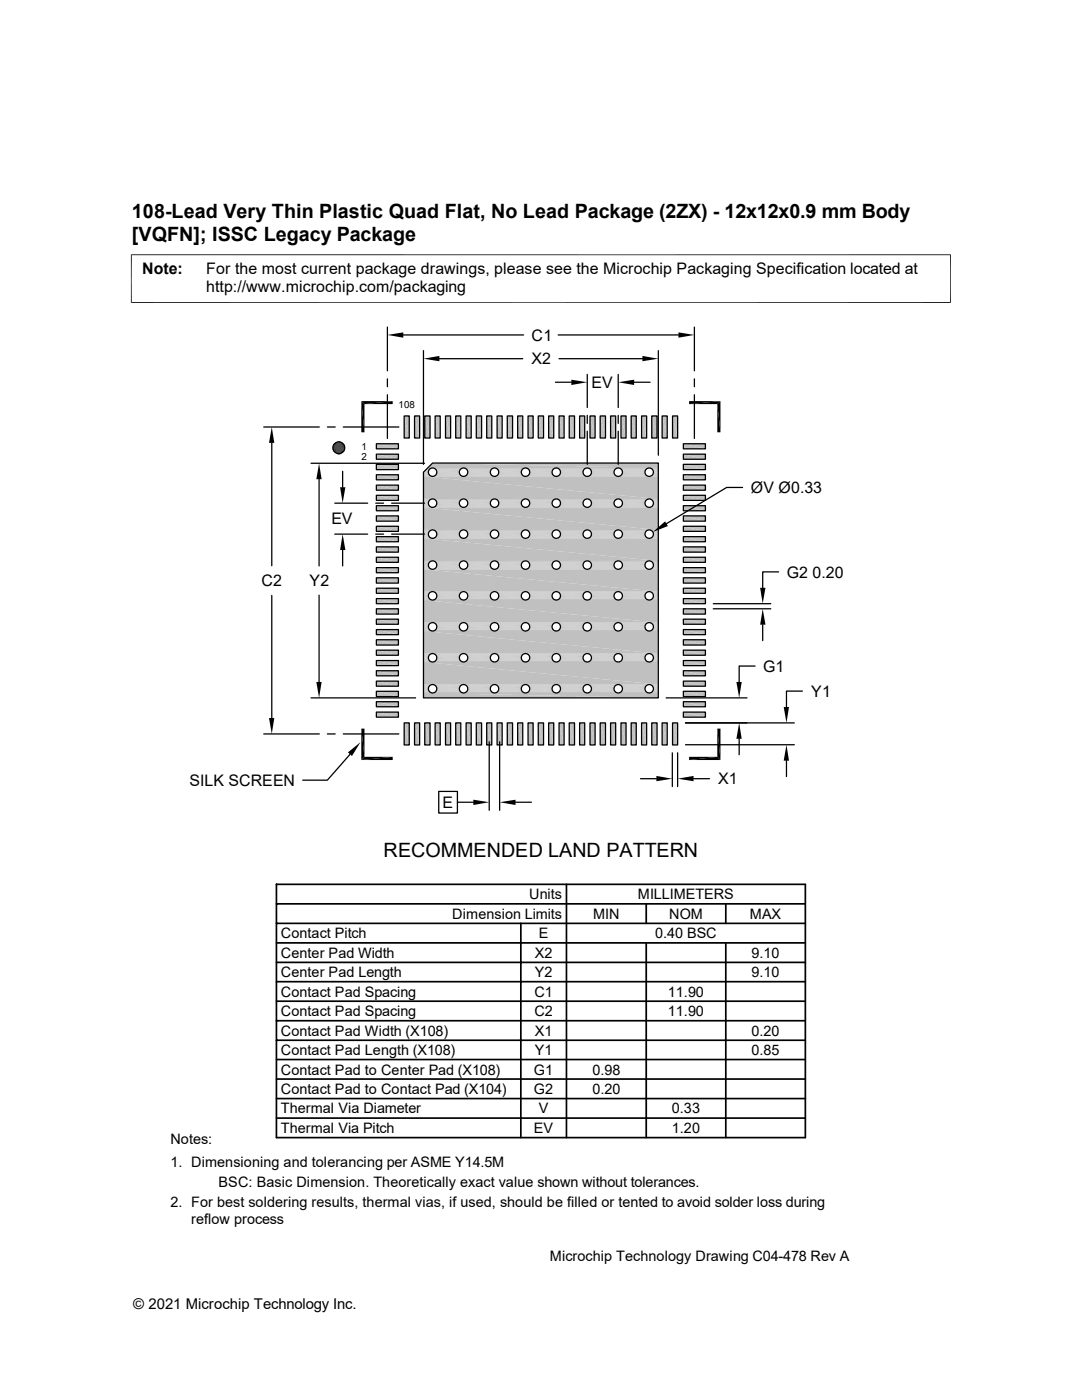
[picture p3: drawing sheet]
<svg xmlns="http://www.w3.org/2000/svg" width="216mm" height="279mm" viewBox="0 0 216 279" stroke-linecap="round" stroke-linejoin="round" font-family="sans-serif">
<defs><g id="words">
<g font-size="3.9">
<text x="26.3" y="43.5">108-Lead Very Thin Plastic Quad Flat, No Lead Package (2ZX) - 12x12x0.9 mm Body</text>
<text x="26.3" y="48">[VQFN]; ISSC Legacy Package</text>
<text x="76.5" y="171.1">RECOMMENDED LAND PATTERN</text>
</g>
<g font-size="3.2">
<text x="28.4" y="54.6">Note:</text>
<text x="41.1" y="54.6">For the most current package drawings, please see the Microchip Packaging Specification located at</text>
<text x="41.1" y="58.3">http://www.microchip.com/packaging</text>
<text x="106.1" y="68">C1</text>
<text x="106" y="72.7">X2</text>
<text x="118" y="77.4">EV</text>
<text x="149.8" y="98.4">ØV Ø0.33</text>
<text x="66.1" y="104.6">EV</text>
<text x="52.2" y="117">C2</text>
<text x="61.8" y="117">Y2</text>
<text x="157" y="115.3">G2 0.20</text>
<text x="152.3" y="134">G1</text>
<text x="161.9" y="139.1">Y1</text>
<text x="37.8" y="156.8">SILK SCREEN</text>
<text x="88.3" y="161.2">E</text>
<text x="143.3" y="156.5">X1</text>
</g>
<text font-size="3" x="26.6" y="261.3">© 2021 Microchip Technology Inc.</text>
<g font-size="2.9">
<text x="105.6" y="179.5">Units</text>
<text x="127.3" y="179.5">MILLIMETERS</text>
<text x="90.3" y="183.3">Dimension Limits</text>
<text x="118.4" y="183.3">MIN</text>
<text x="133.5" y="183.3">NOM</text>
<text x="149.6" y="183.3">MAX</text>
<text x="56" y="191.1">Center Pad Width</text>
<text x="56" y="187.2">Contact Pitch</text>
<text x="106.7" y="191.1">X2</text>
<text x="107.5" y="187.2">E</text>
<text x="130.7" y="187.2">0.40 BSC</text>
<text x="149.9" y="191.1">9.10</text>
<text x="56" y="195">Center Pad Length</text>
<text x="106.7" y="195">Y2</text>
<text x="149.9" y="195">9.10</text>
<text x="56" y="202.8">Contact Pad Spacing</text>
<text x="56" y="198.9">Contact Pad Spacing</text>
<text x="106.6" y="202.8">C2</text>
<text x="106.6" y="198.9">C1</text>
<text x="133.3" y="202.8">11.90</text>
<text x="133.3" y="198.9">11.90</text>
<text x="56" y="206.7">Contact Pad Width (X108)</text>
<text x="106.7" y="206.7">X1</text>
<text x="149.9" y="206.7">0.20</text>
<text x="56" y="210.6">Contact Pad Length (X108)</text>
<text x="56" y="214.5">Contact Pad to Center Pad (X108)</text>
<text x="106.6" y="214.5">G1</text>
<text x="106.7" y="210.6">Y1</text>
<text x="118.2" y="214.5">0.98</text>
<text x="149.9" y="210.6">0.85</text>
<text x="56" y="218.3">Contact Pad to Contact Pad (X104)</text>
<text x="106.6" y="218.3">G2</text>
<text x="118.2" y="218.3">0.20</text>
<text x="56" y="222.2">Thermal Via Diameter</text>
<text x="56" y="226.1">Thermal Via Pitch</text>
<text x="106.6" y="226.1">EV</text>
<text x="107.5" y="222.2">V</text>
<text x="134.1" y="222.2">0.33</text>
<text x="134.1" y="226.1">1.20</text>
<text x="34" y="228.3">Notes:</text>
<text x="34" y="232.9">1. Dimensioning and tolerancing per ASME Y14.5M</text>
<text x="43.6" y="236.9">BSC: Basic Dimension. Theoretically exact value shown without tolerances.</text>
<text x="34" y="240.9">2. For best soldering results, thermal vias, if used, should be filled or tented to avoid solder loss during</text>
<text x="38.1" y="244.3">reflow process</text>
<text x="109.7" y="251.6">Microchip Technology Drawing C04-478 Rev A</text>
</g>
<g font-size="1.9">
<text x="79.5" y="81.4">108</text>
<text x="72.1" y="89.8">1</text>
<text x="72.1" y="91.9">2</text>
</g>
</g></defs>
<g fill="#c0c0c0">
<path d="M134.2 83l1 4.4h-1z"/>
<path d="M134.2 83h1v4.4z"/>
<path d="M132.1 83l1 4.4h-1z"/>
<path d="M132.1 83h1v4.4z"/>
<path d="M130 83l1.1 4.4h-1.1z"/>
<path d="M130 83h1.1v4.4z"/>
<path d="M128 83l1 4.4h-1z"/>
<path d="M128 83h1v4.4z"/>
<path d="M125.9 83l1.1 4.4h-1.1z"/>
<path d="M125.9 83h1.1v4.4z"/>
<path d="M123.9 83l1 4.4h-1z"/>
<path d="M123.9 83h1v4.4z"/>
<path d="M121.8 83l1.1 4.4h-1.1z"/>
<path d="M121.8 83h1.1v4.4z"/>
<path d="M119.8 83l1 4.4h-1z"/>
<path d="M119.8 83h1v4.4z"/>
<path d="M117.7 83l1 4.4h-1z"/>
<path d="M117.7 83h1v4.4z"/>
<path d="M115.7 83l1 4.4h-1z"/>
<path d="M115.7 83h1v4.4z"/>
<path d="M113.6 83l1 4.4h-1z"/>
<path d="M113.6 83h1v4.4z"/>
<path d="M111.5 83l1.1 4.4h-1.1z"/>
<path d="M111.5 83h1.1v4.4z"/>
<path d="M109.5 83l1 4.4h-1z"/>
<path d="M109.5 83h1v4.4z"/>
<path d="M107.4 83l1.1 4.4h-1.1z"/>
<path d="M107.4 83h1.1v4.4z"/>
<path d="M105.4 83l1 4.4h-1z"/>
<path d="M105.4 83h1v4.4z"/>
<path d="M103.3 83l1 4.4h-1z"/>
<path d="M103.3 83h1v4.4z"/>
<path d="M101.2 83l1.1 4.4h-1.1z"/>
<path d="M101.2 83h1.1v4.4z"/>
<path d="M99.2 83l1 4.4h-1z"/>
<path d="M99.2 83h1v4.4z"/>
<path d="M97.1 83l1 4.4h-1z"/>
<path d="M97.1 83h1v4.4z"/>
<path d="M95 83l1.1 4.4h-1.1z"/>
<path d="M95 83h1.1v4.4z"/>
<path d="M93 83l1 4.4h-1z"/>
<path d="M93 83h1v4.4z"/>
<path d="M90.9 83l1 4.4h-1z"/>
<path d="M90.9 83h1v4.4z"/>
<path d="M88.9 83l1 4.4h-1z"/>
<path d="M88.9 83h1v4.4z"/>
<path d="M86.8 83l1 4.4h-1z"/>
<path d="M86.8 83h1v4.4z"/>
<path d="M84.8 83l1 4.4h-1z"/>
<path d="M84.8 83h1v4.4z"/>
<path d="M82.7 83l1 4.4h-1z"/>
<path d="M82.7 83h1v4.4z"/>
<path d="M80.6 83l1.1 4.4h-1.1z"/>
<path d="M80.6 83h1.1v4.4z"/>
<path d="M136.4 88.6l4.4 1h-4.4z"/>
<path d="M136.4 88.6h4.4v1z"/>
<path d="M75.1 88.6l4.4 1h-4.4z"/>
<path d="M75.1 88.6h4.4v1z"/>
<path d="M136.4 90.6l4.4 1.1h-4.4z"/>
<path d="M136.4 90.6h4.4v1.1z"/>
<path d="M75.1 90.6l4.4 1.1h-4.4z"/>
<path d="M75.1 90.6h4.4v1.1z"/>
<path d="M86.3 92.4l45.1 1h-46.1z"/>
<path d="M86.3 92.4h45.1v1z"/>
<path d="M129.6 93.4h1.8z"/>
</g>
<path d="M86.4 93.4h6M92.5 93.4h6.1M98.7 93.4h6.1M104.9 93.4h6.1M111.1 93.4h6M117.3 93.4h6M123.4 93.4h6.1" fill="none" stroke="#c0c0c0" stroke-width=".2"/>
<g fill="#c0c0c0">
<path d="M85.3 93.4h.8z"/>
<path d="M85.3 93.4h.9z"/>
<path d="M129.8 93.4l1.6 .1z"/>
</g>
<path d="M86.5 93.4h5.7M92.7 93.4h5.7M98.9 93.4h5.7M105.1 93.4h5.7M111.3 93.4h5.7M117.4 93.4h5.7M123.6 93.4h5.7" fill="none" stroke="#c0c0c0" stroke-width=".2"/>
<g fill="#c0c0c0">
<path d="M85.3 93.4l.6 .1z"/>
<path d="M85.3 93.4h.8z"/>
<path d="M129.9 93.5l1.5 .1z"/>
</g>
<path d="M86.7 93.5h5.4M92.9 93.5h5.4M99.1 93.5h5.4M105.2 93.5h5.5M111.4 93.5h5.4M117.6 93.5h5.4M123.7 93.5h5.5" fill="none" stroke="#c0c0c0" stroke-width=".2"/>
<g fill="#c0c0c0">
<path d="M85.3 93.5l.5 .1h-.6z"/>
<path d="M85.3 93.5h.6z"/>
<path d="M130 93.6h1.4z"/>
</g>
<path d="M86.8 93.6h5.2M93 93.6h5.1M99.2 93.6h5.1M105.4 93.6h5.1M111.5 93.6h5.2M117.7 93.6h5.2M123.9 93.6h5.1" fill="none" stroke="#c0c0c0" stroke-width=".2"/>
<g fill="#c0c0c0">
<path d="M85.2 93.6h.5h-.6z"/>
<path d="M85.2 93.6h.6z"/>
<path d="M136.4 92.7l4.4 1h-4.4z"/>
<path d="M136.4 92.7h4.4v1z"/>
<path d="M75.1 92.7l4.4 1h-4.4z"/>
<path d="M75.1 92.7h4.4v1z"/>
<path d="M130.2 93.6l1.2 .2h-1.1z"/>
<path d="M130.2 93.6h1.2v.2z"/>
</g>
<path d="M87 93.7h4.9M93.1 93.7h4.9M99.3 93.7h4.9M105.5 93.7h4.9M111.6 93.7h5M117.8 93.7h5M124 93.7h4.9" fill="none" stroke="#c0c0c0" stroke-width=".2"/>
<g fill="#c0c0c0">
<path d="M85.1 93.6l.5 .2h-.6z"/>
<path d="M85.1 93.6h.6l-.1 .2z"/>
<path d="M130.3 93.8l1.1 .1h-1.1z"/>
<path d="M130.3 93.8h1.1v.1z"/>
</g>
<path d="M87 93.8h4.8M93.2 93.8h4.8M99.4 93.8h4.7M105.6 93.8h4.7M111.8 93.8h4.7M117.9 93.8h4.7M124.1 93.8h4.7" fill="none" stroke="#c0c0c0" stroke-width=".2"/>
<g fill="#c0c0c0">
<path d="M84.8 93.9l.2-.1 .5 .1z"/>
<path d="M85 93.8h.6l-.1 .1z"/>
<path d="M130.3 93.9l1.1 .2h-1z"/>
<path d="M130.3 93.9h1.1v.2z"/>
</g>
<path d="M87.1 94h4.6M93.3 94h4.6M99.4 94h4.7M105.6 94h4.6M111.8 94h4.6M118 94h4.6M124.2 94h4.6" fill="none" stroke="#c0c0c0" stroke-width=".2"/>
<g fill="#c0c0c0">
<path d="M84.8 93.9l.7 .2h-.8z"/>
<path d="M84.8 93.9h.7v.2z"/>
<path d="M130.4 94.1l1 .1h-1z"/>
<path d="M130.4 94.1h1v.1z"/>
</g>
<path d="M87.1 94.1h4.6M93.3 94.1h4.5M99.5 94.1h4.5M105.7 94.1h4.5M111.8 94.1h4.6M118 94.1h4.6M124.2 94.1h4.5" fill="none" stroke="#c0c0c0" stroke-width=".2"/>
<g fill="#c0c0c0">
<path d="M84.7 94.1l.8 .1h-1z"/>
<path d="M84.7 94.1h.8v.1z"/>
<path d="M130.4 94.2l1 .2h-1z"/>
<path d="M130.4 94.2h1v.2z"/>
</g>
<path d="M87.1 94.3h4.6M93.3 94.3h4.5M99.5 94.3h4.5M105.7 94.3h4.5M111.8 94.3h4.6M118 94.3h4.6M124.2 94.3h4.5" fill="none" stroke="#c0c0c0" stroke-width=".2"/>
<g fill="#c0c0c0">
<path d="M84.5 94.2l1 .2h-1z"/>
<path d="M84.5 94.2h1v.2z"/>
<path d="M130.4 94.4l1 .1h-1.1z"/>
<path d="M130.4 94.4h1v.1z"/>
</g>
<path d="M87.1 94.4h4.6M93.3 94.4h4.6M99.4 94.4h4.7M105.6 94.4h4.6M111.8 94.4h4.6M118 94.4h4.6M124.2 94.4h4.6" fill="none" stroke="#c0c0c0" stroke-width=".2"/>
<g fill="#c0c0c0">
<path d="M84.5 94.4l1 .1h-1z"/>
<path d="M84.5 94.4h1v.1z"/>
<path d="M130.3 94.5l1.1 .2h-1.1z"/>
<path d="M130.3 94.5h1.1v.2z"/>
</g>
<path d="M87 94.6h4.8M93.2 94.6h4.8M99.4 94.6h4.7M105.6 94.6h4.7M111.8 94.6h4.7M117.9 94.6h4.7M124.1 94.6h4.7" fill="none" stroke="#c0c0c0" stroke-width=".2"/>
<g fill="#c0c0c0">
<path d="M84.5 94.5l1.1 .2h-1.1z"/>
<path d="M84.5 94.5h1l.1 .2z"/>
<path d="M130.3 94.7l1.1 .1h-1.2z"/>
<path d="M130.3 94.7h1.1v.1z"/>
</g>
<path d="M87 94.7h4.9M93.1 94.7h4.9M99.3 94.7h4.9M105.5 94.7h4.9M111.6 94.7h5M117.8 94.7h5M124 94.7h4.9" fill="none" stroke="#c0c0c0" stroke-width=".2"/>
<g fill="#c0c0c0">
<path d="M84.5 94.7l1.2 .1h-1.2z"/>
<path d="M84.5 94.7h1.1l.1 .1z"/>
<path d="M130.2 94.8l1.2 .1h-1.4z"/>
<path d="M130.2 94.8h1.2v.1z"/>
</g>
<path d="M86.8 94.8h5.2M93 94.8h5.1M99.2 94.8h5.1M105.4 94.8h5.1M111.5 94.8h5.2M117.7 94.8h5.2M123.9 94.8h5.1" fill="none" stroke="#c0c0c0" stroke-width=".2"/>
<g fill="#c0c0c0">
<path d="M84.5 94.8l1.3 .1h-1.3z"/>
<path d="M84.5 94.8h1.2l.1 .1z"/>
<path d="M129.9 95h1.5z"/>
<path d="M130 94.9l1.4 .1z"/>
</g>
<path d="M86.7 95h5.4M92.9 95h5.4M99.1 95h5.4M105.2 95h5.5M111.4 95h5.4M117.6 95h5.4M123.7 95h5.5" fill="none" stroke="#c0c0c0" stroke-width=".2"/>
<g fill="#c0c0c0">
<path d="M84.5 94.9l1.4 .1z"/>
<path d="M129.8 95h1.6z"/>
<path d="M129.9 95h1.5z"/>
</g>
<path d="M86.5 95h5.7M92.7 95h5.7M98.9 95h5.7M105.1 95h5.7M111.3 95h5.7M117.4 95h5.7M123.6 95h5.7" fill="none" stroke="#c0c0c0" stroke-width=".2"/>
<g fill="#c0c0c0">
<path d="M84.5 95h1.6z"/>
<path d="M129.6 95.1h1.8z"/>
<path d="M129.8 95l1.6 .1z"/>
</g>
<path d="M86.4 95.1h6M92.5 95.1h6.1M98.7 95.1h6.1M104.9 95.1h6.1M111.1 95.1h6M117.3 95.1h6M123.4 95.1h6.1" fill="none" stroke="#c0c0c0" stroke-width=".2"/>
<g fill="#c0c0c0">
<path d="M84.5 95l1.7 .1z"/>
<path d="M136.4 94.7l4.4 1.1h-4.4z"/>
<path d="M136.4 94.7h4.4v1.1z"/>
<path d="M75.1 94.7l4.4 1.1h-4.4z"/>
<path d="M75.1 94.7h4.4v1.1z"/>
<path d="M136.4 96.8l4.4 1h-4.4z"/>
<path d="M136.4 96.8h4.4v1z"/>
<path d="M75.1 96.8l4.4 1h-4.4z"/>
<path d="M75.1 96.8h4.4v1z"/>
<path d="M84.5 95.1l46.9 4.5h-46.9z"/>
<path d="M84.5 95.1h46.9v4.5z"/>
<path d="M129.6 99.6h1.8z"/>
</g>
<path d="M86.4 99.6h6M92.5 99.6h6.1M98.7 99.6h6.1M104.9 99.6h6.1M111.1 99.6h6M117.3 99.6h6M123.4 99.6h6.1" fill="none" stroke="#c0c0c0" stroke-width=".2"/>
<g fill="#c0c0c0">
<path d="M84.5 99.6h1.6z"/>
<path d="M84.5 99.6h1.7z"/>
<path d="M129.8 99.6l1.6 .1z"/>
</g>
<path d="M86.5 99.6h5.7M92.7 99.6h5.7M98.9 99.6h5.7M105.1 99.6h5.7M111.3 99.6h5.7M117.4 99.6h5.7M123.6 99.6h5.7" fill="none" stroke="#c0c0c0" stroke-width=".2"/>
<g fill="#c0c0c0">
<path d="M84.5 99.6l1.4 .1z"/>
<path d="M84.5 99.6h1.6z"/>
<path d="M129.9 99.7h1.5z"/>
</g>
<path d="M86.7 99.7h5.4M92.9 99.7h5.4M99.1 99.7h5.4M105.2 99.7h5.5M111.4 99.7h5.4M117.6 99.7h5.4M123.7 99.7h5.5" fill="none" stroke="#c0c0c0" stroke-width=".2"/>
<g fill="#c0c0c0">
<path d="M84.5 99.7h1.3z"/>
<path d="M84.5 99.7h1.4z"/>
<path d="M130 99.7l1.4 .1z"/>
</g>
<path d="M86.8 99.8h5.2M93 99.8h5.1M99.2 99.8h5.1M105.4 99.8h5.1M111.5 99.8h5.2M117.7 99.8h5.2M123.9 99.8h5.1" fill="none" stroke="#c0c0c0" stroke-width=".2"/>
<g fill="#c0c0c0">
<path d="M84.5 99.7l1.2 .1z"/>
<path d="M84.5 99.7h1.3z"/>
<path d="M136.4 98.8l4.4 1.1h-4.4z"/>
<path d="M136.4 98.8h4.4v1.1z"/>
<path d="M75.1 98.8l4.4 1.1h-4.4z"/>
<path d="M75.1 98.8h4.4v1.1z"/>
<path d="M130.2 99.8l1.2 .1h-1.1z"/>
<path d="M130.2 99.8h1.2v.1z"/>
</g>
<path d="M87 99.9h4.9M93.1 99.9h4.9M99.3 99.9h4.9M105.5 99.9h4.9M111.6 99.9h5M117.8 99.9h5M124 99.9h4.9" fill="none" stroke="#c0c0c0" stroke-width=".2"/>
<g fill="#c0c0c0">
<path d="M84.5 99.8l1.1 .1h-1.1z"/>
<path d="M84.5 99.8h1.2l-.1 .1z"/>
<path d="M130.3 99.9l1.1 .2h-1.1z"/>
<path d="M130.3 99.9h1.1v.2z"/>
</g>
<path d="M87 100h4.8M93.2 100h4.8M99.4 100h4.7M105.6 100h4.7M111.8 100h4.7M117.9 100h4.7M124.1 100h4.7" fill="none" stroke="#c0c0c0" stroke-width=".2"/>
<g fill="#c0c0c0">
<path d="M84.5 99.9l1 .2h-1z"/>
<path d="M84.5 99.9h1.1l-.1 .2z"/>
<path d="M130.3 100.1l1.1 .1h-1z"/>
<path d="M130.3 100.1h1.1v.1z"/>
</g>
<path d="M87.1 100.2h4.6M93.3 100.2h4.6M99.4 100.2h4.7M105.6 100.2h4.6M111.8 100.2h4.6M118 100.2h4.6M124.2 100.2h4.6" fill="none" stroke="#c0c0c0" stroke-width=".2"/>
<g fill="#c0c0c0">
<path d="M84.5 100.1l1 .1h-1z"/>
<path d="M84.5 100.1h1v.1z"/>
<path d="M130.4 100.2l1 .2h-1z"/>
<path d="M130.4 100.2h1v.2z"/>
</g>
<path d="M87.1 100.3h4.6M93.3 100.3h4.5M99.5 100.3h4.5M105.7 100.3h4.5M111.8 100.3h4.6M118 100.3h4.6M124.2 100.3h4.5" fill="none" stroke="#c0c0c0" stroke-width=".2"/>
<g fill="#c0c0c0">
<path d="M84.5 100.2l1 .2h-1z"/>
<path d="M84.5 100.2h1v.2z"/>
<path d="M130.4 100.4l1 .1h-1z"/>
<path d="M130.4 100.4h1v.1z"/>
</g>
<path d="M87.1 100.5h4.6M93.3 100.5h4.5M99.5 100.5h4.5M105.7 100.5h4.5M111.8 100.5h4.6M118 100.5h4.6M124.2 100.5h4.5" fill="none" stroke="#c0c0c0" stroke-width=".2"/>
<g fill="#c0c0c0">
<path d="M84.5 100.4l1 .1h-1z"/>
<path d="M84.5 100.4h1v.1z"/>
<path d="M130.4 100.5l1 .2h-1.1z"/>
<path d="M130.4 100.5h1v.2z"/>
</g>
<path d="M87.1 100.6h4.6M93.3 100.6h4.6M99.4 100.6h4.7M105.6 100.6h4.6M111.8 100.6h4.6M118 100.6h4.6M124.2 100.6h4.6" fill="none" stroke="#c0c0c0" stroke-width=".2"/>
<g fill="#c0c0c0">
<path d="M84.5 100.5l1 .2h-1z"/>
<path d="M84.5 100.5h1v.2z"/>
<path d="M130.3 100.7l1.1 .1h-1.1z"/>
<path d="M130.3 100.7h1.1v.1z"/>
</g>
<path d="M87 100.8h4.8M93.2 100.8h4.8M99.4 100.8h4.7M105.6 100.8h4.7M111.8 100.8h4.7M117.9 100.8h4.7M124.1 100.8h4.7" fill="none" stroke="#c0c0c0" stroke-width=".2"/>
<g fill="#c0c0c0">
<path d="M84.5 100.7l1.1 .1h-1.1z"/>
<path d="M84.5 100.7h1l.1 .1z"/>
<path d="M130.3 100.8l1.1 .2h-1.2z"/>
<path d="M130.3 100.8h1.1v.2z"/>
</g>
<path d="M87 100.9h4.9M93.1 100.9h4.9M99.3 100.9h4.9M105.5 100.9h4.9M111.6 100.9h5M117.8 100.9h5M124 100.9h4.9" fill="none" stroke="#c0c0c0" stroke-width=".2"/>
<g fill="#c0c0c0">
<path d="M84.5 100.8l1.2 .2h-1.2z"/>
<path d="M84.5 100.8h1.1l.1 .2z"/>
<path d="M130.2 101l1.2 .1h-1.4z"/>
<path d="M130.2 101h1.2v.1z"/>
</g>
<path d="M86.8 101h5.2M93 101h5.1M99.2 101h5.1M105.4 101h5.1M111.5 101h5.2M117.7 101h5.2M123.9 101h5.1" fill="none" stroke="#c0c0c0" stroke-width=".2"/>
<g fill="#c0c0c0">
<path d="M84.5 101l1.3 .1h-1.3z"/>
<path d="M84.5 101h1.2l.1 .1z"/>
<path d="M129.9 101.2h1.5z"/>
<path d="M130 101.1l1.4 .1z"/>
</g>
<path d="M86.7 101.1h5.4M92.9 101.1h5.4M99.1 101.1h5.4M105.2 101.1h5.5M111.4 101.1h5.4M117.6 101.1h5.4M123.7 101.1h5.5" fill="none" stroke="#c0c0c0" stroke-width=".2"/>
<g fill="#c0c0c0">
<path d="M84.5 101.1l1.4 .1z"/>
<path d="M129.8 101.2h1.6z"/>
<path d="M129.9 101.2h1.5z"/>
</g>
<path d="M86.5 101.2h5.7M92.7 101.2h5.7M98.9 101.2h5.7M105.1 101.2h5.7M111.3 101.2h5.7M117.4 101.2h5.7M123.6 101.2h5.7" fill="none" stroke="#c0c0c0" stroke-width=".2"/>
<g fill="#c0c0c0">
<path d="M84.5 101.2h1.6z"/>
<path d="M129.6 101.3h1.8z"/>
<path d="M129.8 101.2l1.6 .1z"/>
</g>
<path d="M86.4 101.2h6M92.5 101.2h6.1M98.7 101.2h6.1M104.9 101.2h6.1M111.1 101.2h6M117.3 101.2h6M123.4 101.2h6.1" fill="none" stroke="#c0c0c0" stroke-width=".2"/>
<g fill="#c0c0c0">
<path d="M84.5 101.2l1.7 .1z"/>
<path d="M136.4 100.9l4.4 1h-4.4z"/>
<path d="M136.4 100.9h4.4v1z"/>
<path d="M75.1 100.9l4.4 1h-4.4z"/>
<path d="M75.1 100.9h4.4v1z"/>
<path d="M136.4 103l4.4 1h-4.4z"/>
<path d="M136.4 103h4.4v1z"/>
<path d="M75.1 103l4.4 1h-4.4z"/>
<path d="M75.1 103h4.4v1z"/>
<path d="M84.5 101.3l46.9 4.4h-46.9z"/>
<path d="M84.5 101.3h46.9v4.4z"/>
<path d="M129.6 105.7h1.8z"/>
</g>
<path d="M86.4 105.7h6M92.5 105.7h6.1M98.7 105.7h6.1M104.9 105.7h6.1M111.1 105.7h6M117.3 105.7h6M123.4 105.7h6.1" fill="none" stroke="#c0c0c0" stroke-width=".2"/>
<g fill="#c0c0c0">
<path d="M84.5 105.7h1.6z"/>
<path d="M84.5 105.7h1.7z"/>
<path d="M129.8 105.7l1.6 .1z"/>
</g>
<path d="M86.5 105.8h5.7M92.7 105.8h5.7M98.9 105.8h5.7M105.1 105.8h5.7M111.3 105.8h5.7M117.4 105.8h5.7M123.6 105.8h5.7" fill="none" stroke="#c0c0c0" stroke-width=".2"/>
<g fill="#c0c0c0">
<path d="M84.5 105.7l1.4 .1z"/>
<path d="M84.5 105.7h1.6z"/>
<path d="M129.9 105.8l1.5 .1z"/>
</g>
<path d="M86.7 105.9h5.4M92.9 105.9h5.4M99.1 105.9h5.4M105.2 105.9h5.5M111.4 105.9h5.4M117.6 105.9h5.4M123.7 105.9h5.5" fill="none" stroke="#c0c0c0" stroke-width=".2"/>
<g fill="#c0c0c0">
<path d="M84.5 105.8l1.3 .1z"/>
<path d="M84.5 105.8h1.4z"/>
<path d="M130 105.9l1.4 .1z"/>
</g>
<path d="M86.8 106h5.2M93 106h5.1M99.2 106h5.1M105.4 106h5.1M111.5 106h5.2M117.7 106h5.2M123.9 106h5.1" fill="none" stroke="#c0c0c0" stroke-width=".2"/>
<g fill="#c0c0c0">
<path d="M84.5 105.9l1.2 .1z"/>
<path d="M84.5 105.9h1.3z"/>
<path d="M136.4 105l4.4 1h-4.4z"/>
<path d="M136.4 105h4.4v1z"/>
<path d="M75.1 105l4.4 1h-4.4z"/>
<path d="M75.1 105h4.4v1z"/>
<path d="M130.2 106l1.2 .1h-1.1z"/>
<path d="M130.2 106h1.2v.1z"/>
</g>
<path d="M87 106.1h4.9M93.1 106.1h4.9M99.3 106.1h4.9M105.5 106.1h4.9M111.6 106.1h5M117.8 106.1h5M124 106.1h4.9" fill="none" stroke="#c0c0c0" stroke-width=".2"/>
<g fill="#c0c0c0">
<path d="M84.5 106l1.1 .1h-1.1z"/>
<path d="M84.5 106h1.2l-.1 .1z"/>
<path d="M130.3 106.1l1.1 .2h-1.1z"/>
<path d="M130.3 106.1h1.1v.2z"/>
</g>
<path d="M87 106.2h4.8M93.2 106.2h4.8M99.4 106.2h4.7M105.6 106.2h4.7M111.8 106.2h4.7M117.9 106.2h4.7M124.1 106.2h4.7" fill="none" stroke="#c0c0c0" stroke-width=".2"/>
<g fill="#c0c0c0">
<path d="M84.5 106.1l1 .2h-1z"/>
<path d="M84.5 106.1h1.1l-.1 .2z"/>
<path d="M130.3 106.3l1.1 .1h-1z"/>
<path d="M130.3 106.3h1.1v.1z"/>
</g>
<path d="M87.1 106.3h4.6M93.3 106.3h4.6M99.4 106.3h4.7M105.6 106.3h4.6M111.8 106.3h4.6M118 106.3h4.6M124.2 106.3h4.6" fill="none" stroke="#c0c0c0" stroke-width=".2"/>
<g fill="#c0c0c0">
<path d="M84.5 106.3l1 .1h-1z"/>
<path d="M84.5 106.3h1v.1z"/>
<path d="M130.4 106.4l1 .2h-1z"/>
<path d="M130.4 106.4h1v.2z"/>
</g>
<path d="M87.1 106.5h4.6M93.3 106.5h4.5M99.5 106.5h4.5M105.7 106.5h4.5M111.8 106.5h4.6M118 106.5h4.6M124.2 106.5h4.5" fill="none" stroke="#c0c0c0" stroke-width=".2"/>
<g fill="#c0c0c0">
<path d="M84.5 106.4l1 .2h-1z"/>
<path d="M84.5 106.4h1v.2z"/>
<path d="M130.4 106.6l1 .1h-1z"/>
<path d="M130.4 106.6h1v.1z"/>
</g>
<path d="M87.1 106.7h4.6M93.3 106.7h4.5M99.5 106.7h4.5M105.7 106.7h4.5M111.8 106.7h4.6M118 106.7h4.6M124.2 106.7h4.5" fill="none" stroke="#c0c0c0" stroke-width=".2"/>
<g fill="#c0c0c0">
<path d="M84.5 106.6l1 .1h-1z"/>
<path d="M84.5 106.6h1v.1z"/>
<path d="M130.4 106.7l1 .2h-1.1z"/>
<path d="M130.4 106.7h1v.2z"/>
</g>
<path d="M87.1 106.8h4.6M93.3 106.8h4.6M99.4 106.8h4.7M105.6 106.8h4.6M111.8 106.8h4.6M118 106.8h4.6M124.2 106.8h4.6" fill="none" stroke="#c0c0c0" stroke-width=".2"/>
<g fill="#c0c0c0">
<path d="M84.5 106.7l1 .2h-1z"/>
<path d="M84.5 106.7h1v.2z"/>
<path d="M130.3 106.9l1.1 .1h-1.1z"/>
<path d="M130.3 106.9h1.1v.1z"/>
</g>
<path d="M87 107h4.8M93.2 107h4.8M99.4 107h4.7M105.6 107h4.7M111.8 107h4.7M117.9 107h4.7M124.1 107h4.7" fill="none" stroke="#c0c0c0" stroke-width=".2"/>
<g fill="#c0c0c0">
<path d="M84.5 106.9l1.1 .1h-1.1z"/>
<path d="M84.5 106.9h1l.1 .1z"/>
<path d="M130.3 107l1.1 .1h-1.2z"/>
<path d="M130.3 107h1.1v.1z"/>
</g>
<path d="M87 107.1h4.9M93.1 107.1h4.9M99.3 107.1h4.9M105.5 107.1h4.9M111.6 107.1h5M117.8 107.1h5M124 107.1h4.9" fill="none" stroke="#c0c0c0" stroke-width=".2"/>
<g fill="#c0c0c0">
<path d="M84.5 107l1.2 .1h-1.2z"/>
<path d="M84.5 107h1.1l.1 .1z"/>
<path d="M130.2 107.1l1.2 .2h-1.4z"/>
<path d="M130.2 107.1h1.2v.2z"/>
</g>
<path d="M86.8 107.2h5.2M93 107.2h5.1M99.2 107.2h5.1M105.4 107.2h5.1M111.5 107.2h5.2M117.7 107.2h5.2M123.9 107.2h5.1" fill="none" stroke="#c0c0c0" stroke-width=".2"/>
<g fill="#c0c0c0">
<path d="M84.5 107.1l1.3 .2h-1.3z"/>
<path d="M84.5 107.1h1.2l.1 .2z"/>
<path d="M129.9 107.4h1.5z"/>
<path d="M130 107.3l1.4 .1z"/>
</g>
<path d="M86.7 107.3h5.4M92.9 107.3h5.4M99.1 107.3h5.4M105.2 107.3h5.5M111.4 107.3h5.4M117.6 107.3h5.4M123.7 107.3h5.5" fill="none" stroke="#c0c0c0" stroke-width=".2"/>
<g fill="#c0c0c0">
<path d="M84.5 107.3l1.4 .1z"/>
<path d="M129.8 107.4h1.6z"/>
<path d="M129.9 107.4h1.5z"/>
</g>
<path d="M86.5 107.4h5.7M92.7 107.4h5.7M98.9 107.4h5.7M105.1 107.4h5.7M111.3 107.4h5.7M117.4 107.4h5.7M123.6 107.4h5.7" fill="none" stroke="#c0c0c0" stroke-width=".2"/>
<g fill="#c0c0c0">
<path d="M84.5 107.4h1.6z"/>
<path d="M129.6 107.4h1.8z"/>
<path d="M129.8 107.4h1.6z"/>
</g>
<path d="M86.4 107.4h6M92.5 107.4h6.1M98.7 107.4h6.1M104.9 107.4h6.1M111.1 107.4h6M117.3 107.4h6M123.4 107.4h6.1" fill="none" stroke="#c0c0c0" stroke-width=".2"/>
<g fill="#c0c0c0">
<path d="M84.5 107.4h1.7z"/>
<path d="M136.4 107.1l4.4 1h-4.4z"/>
<path d="M136.4 107.1h4.4v1z"/>
<path d="M75.1 107.1l4.4 1h-4.4z"/>
<path d="M75.1 107.1h4.4v1z"/>
<path d="M136.4 109.1l4.4 1.1h-4.4z"/>
<path d="M136.4 109.1h4.4v1.1z"/>
<path d="M75.1 109.1l4.4 1.1h-4.4z"/>
<path d="M75.1 109.1h4.4v1.1z"/>
<path d="M84.5 107.4l46.9 4.5h-46.9z"/>
<path d="M84.5 107.4h46.9v4.5z"/>
<path d="M129.6 111.9h1.8z"/>
</g>
<path d="M86.4 111.9h6M92.5 111.9h6.1M98.7 111.9h6.1M104.9 111.9h6.1M111.1 111.9h6M117.3 111.9h6M123.4 111.9h6.1" fill="none" stroke="#c0c0c0" stroke-width=".2"/>
<g fill="#c0c0c0">
<path d="M84.5 111.9h1.6z"/>
<path d="M84.5 111.9h1.7z"/>
<path d="M129.8 111.9l1.6 .1z"/>
</g>
<path d="M86.5 112h5.7M92.7 112h5.7M98.9 112h5.7M105.1 112h5.7M111.3 112h5.7M117.4 112h5.7M123.6 112h5.7" fill="none" stroke="#c0c0c0" stroke-width=".2"/>
<g fill="#c0c0c0">
<path d="M84.5 111.9l1.4 .1z"/>
<path d="M84.5 111.9h1.6z"/>
<path d="M129.9 112l1.5 .1z"/>
</g>
<path d="M86.7 112.1h5.4M92.9 112.1h5.4M99.1 112.1h5.4M105.2 112.1h5.5M111.4 112.1h5.4M117.6 112.1h5.4M123.7 112.1h5.5" fill="none" stroke="#c0c0c0" stroke-width=".2"/>
<g fill="#c0c0c0">
<path d="M84.5 112l1.3 .1z"/>
<path d="M84.5 112h1.4z"/>
<path d="M130 112.1l1.4 .1z"/>
</g>
<path d="M86.8 112.1h5.2M93 112.1h5.1M99.2 112.1h5.1M105.4 112.1h5.1M111.5 112.1h5.2M117.7 112.1h5.2M123.9 112.1h5.1" fill="none" stroke="#c0c0c0" stroke-width=".2"/>
<g fill="#c0c0c0">
<path d="M84.5 112.1l1.2 .1z"/>
<path d="M84.5 112.1h1.3z"/>
<path d="M136.4 111.2l4.4 1h-4.4z"/>
<path d="M136.4 111.2h4.4v1z"/>
<path d="M75.1 111.2l4.4 1h-4.4z"/>
<path d="M75.1 111.2h4.4v1z"/>
<path d="M130.2 112.2l1.2 .1h-1.1z"/>
<path d="M130.2 112.2h1.2v.1z"/>
</g>
<path d="M87 112.2h4.9M93.1 112.2h4.9M99.3 112.2h4.9M105.5 112.2h4.9M111.6 112.2h5M117.8 112.2h5M124 112.2h4.9" fill="none" stroke="#c0c0c0" stroke-width=".2"/>
<g fill="#c0c0c0">
<path d="M84.5 112.2l1.1 .1h-1.1z"/>
<path d="M84.5 112.2h1.2l-.1 .1z"/>
<path d="M130.3 112.3l1.1 .1h-1.1z"/>
<path d="M130.3 112.3h1.1v.1z"/>
</g>
<path d="M87 112.4h4.8M93.2 112.4h4.8M99.4 112.4h4.7M105.6 112.4h4.7M111.8 112.4h4.7M117.9 112.4h4.7M124.1 112.4h4.7" fill="none" stroke="#c0c0c0" stroke-width=".2"/>
<g fill="#c0c0c0">
<path d="M84.5 112.3l1 .1h-1z"/>
<path d="M84.5 112.3h1.1l-.1 .1z"/>
<path d="M130.3 112.4l1.1 .2h-1z"/>
<path d="M130.3 112.4h1.1v.2z"/>
</g>
<path d="M87.1 112.5h4.6M93.3 112.5h4.6M99.4 112.5h4.7M105.6 112.5h4.6M111.8 112.5h4.6M118 112.5h4.6M124.2 112.5h4.6" fill="none" stroke="#c0c0c0" stroke-width=".2"/>
<g fill="#c0c0c0">
<path d="M84.5 112.4l1 .2h-1z"/>
<path d="M84.5 112.4h1v.2z"/>
<path d="M130.4 112.6l1 .2h-1z"/>
<path d="M130.4 112.6h1v.2z"/>
</g>
<path d="M87.1 112.7h4.6M93.3 112.7h4.5M99.5 112.7h4.5M105.7 112.7h4.5M111.8 112.7h4.6M118 112.7h4.6M124.2 112.7h4.5" fill="none" stroke="#c0c0c0" stroke-width=".2"/>
<g fill="#c0c0c0">
<path d="M84.5 112.6l1 .2h-1z"/>
<path d="M84.5 112.6h1v.2z"/>
<path d="M130.4 112.8l1 .1h-1z"/>
<path d="M130.4 112.8h1v.1z"/>
</g>
<path d="M87.1 112.8h4.6M93.3 112.8h4.5M99.5 112.8h4.5M105.7 112.8h4.5M111.8 112.8h4.6M118 112.8h4.6M124.2 112.8h4.5" fill="none" stroke="#c0c0c0" stroke-width=".2"/>
<g fill="#c0c0c0">
<path d="M84.5 112.8l1 .1h-1z"/>
<path d="M84.5 112.8h1v.1z"/>
<path d="M130.4 112.9l1 .2h-1.1z"/>
<path d="M130.4 112.9h1v.2z"/>
</g>
<path d="M87.1 113h4.6M93.3 113h4.6M99.4 113h4.7M105.6 113h4.6M111.8 113h4.6M118 113h4.6M124.2 113h4.6" fill="none" stroke="#c0c0c0" stroke-width=".2"/>
<g fill="#c0c0c0">
<path d="M84.5 112.9l1 .2h-1z"/>
<path d="M84.5 112.9h1v.2z"/>
<path d="M130.3 113.1l1.1 .1h-1.1z"/>
<path d="M130.3 113.1h1.1v.1z"/>
</g>
<path d="M87 113.1h4.8M93.2 113.1h4.8M99.4 113.1h4.7M105.6 113.1h4.7M111.8 113.1h4.7M117.9 113.1h4.7M124.1 113.1h4.7" fill="none" stroke="#c0c0c0" stroke-width=".2"/>
<g fill="#c0c0c0">
<path d="M84.5 113.1l1.1 .1h-1.1z"/>
<path d="M84.5 113.1h1l.1 .1z"/>
<path d="M130.3 113.2l1.1 .1h-1.2z"/>
<path d="M130.3 113.2h1.1v.1z"/>
</g>
<path d="M87 113.3h4.9M93.1 113.3h4.9M99.3 113.3h4.9M105.5 113.3h4.9M111.6 113.3h5M117.8 113.3h5M124 113.3h4.9" fill="none" stroke="#c0c0c0" stroke-width=".2"/>
<g fill="#c0c0c0">
<path d="M84.5 113.2l1.2 .1h-1.2z"/>
<path d="M84.5 113.2h1.1l.1 .1z"/>
<path d="M130.2 113.3l1.2 .2h-1.4z"/>
<path d="M130.2 113.3h1.2v.2z"/>
</g>
<path d="M86.8 113.4h5.2M93 113.4h5.1M99.2 113.4h5.1M105.4 113.4h5.1M111.5 113.4h5.2M117.7 113.4h5.2M123.9 113.4h5.1" fill="none" stroke="#c0c0c0" stroke-width=".2"/>
<g fill="#c0c0c0">
<path d="M84.5 113.3l1.3 .2h-1.3z"/>
<path d="M84.5 113.3h1.2l.1 .2z"/>
<path d="M129.9 113.5h1.5z"/>
<path d="M130 113.5h1.4z"/>
</g>
<path d="M86.7 113.5h5.4M92.9 113.5h5.4M99.1 113.5h5.4M105.2 113.5h5.5M111.4 113.5h5.4M117.6 113.5h5.4M123.7 113.5h5.5" fill="none" stroke="#c0c0c0" stroke-width=".2"/>
<g fill="#c0c0c0">
<path d="M84.5 113.5h1.4z"/>
<path d="M129.8 113.6h1.6z"/>
<path d="M129.9 113.5l1.5 .1z"/>
</g>
<path d="M86.5 113.5h5.7M92.7 113.5h5.7M98.9 113.5h5.7M105.1 113.5h5.7M111.3 113.5h5.7M117.4 113.5h5.7M123.6 113.5h5.7" fill="none" stroke="#c0c0c0" stroke-width=".2"/>
<g fill="#c0c0c0">
<path d="M84.5 113.5l1.6 .1z"/>
<path d="M129.6 113.6h1.8z"/>
<path d="M129.8 113.6h1.6z"/>
</g>
<path d="M86.4 113.6h6M92.5 113.6h6.1M98.7 113.6h6.1M104.9 113.6h6.1M111.1 113.6h6M117.3 113.6h6M123.4 113.6h6.1" fill="none" stroke="#c0c0c0" stroke-width=".2"/>
<g fill="#c0c0c0">
<path d="M84.5 113.6h1.7z"/>
<path d="M136.4 113.3l4.4 1h-4.4z"/>
<path d="M136.4 113.3h4.4v1z"/>
<path d="M75.1 113.3l4.4 1h-4.4z"/>
<path d="M75.1 113.3h4.4v1z"/>
<path d="M136.4 115.3l4.4 1.1h-4.4z"/>
<path d="M136.4 115.3h4.4v1.1z"/>
<path d="M75.1 115.3l4.4 1.1h-4.4z"/>
<path d="M75.1 115.3h4.4v1.1z"/>
<path d="M84.5 113.6l46.9 4.5h-46.9z"/>
<path d="M84.5 113.6h46.9v4.5z"/>
<path d="M129.6 118.1h1.8z"/>
</g>
<path d="M86.4 118.1h6M92.5 118.1h6.1M98.7 118.1h6.1M104.9 118.1h6.1M111.1 118.1h6M117.3 118.1h6M123.4 118.1h6.1" fill="none" stroke="#c0c0c0" stroke-width=".2"/>
<g fill="#c0c0c0">
<path d="M84.5 118.1h1.6z"/>
<path d="M84.5 118.1h1.7z"/>
<path d="M129.8 118.1l1.6 .1z"/>
</g>
<path d="M86.5 118.2h5.7M92.7 118.2h5.7M98.9 118.2h5.7M105.1 118.2h5.7M111.3 118.2h5.7M117.4 118.2h5.7M123.6 118.2h5.7" fill="none" stroke="#c0c0c0" stroke-width=".2"/>
<g fill="#c0c0c0">
<path d="M84.5 118.1l1.4 .1z"/>
<path d="M84.5 118.1h1.6z"/>
<path d="M129.9 118.2h1.5z"/>
</g>
<path d="M86.7 118.2h5.4M92.9 118.2h5.4M99.1 118.2h5.4M105.2 118.2h5.5M111.4 118.2h5.4M117.6 118.2h5.4M123.7 118.2h5.5" fill="none" stroke="#c0c0c0" stroke-width=".2"/>
<g fill="#c0c0c0">
<path d="M84.5 118.2h1.3z"/>
<path d="M84.5 118.2h1.4z"/>
<path d="M130 118.2l1.4 .2h-1.2z"/>
<path d="M130 118.2h1.4v.2z"/>
</g>
<path d="M86.8 118.3h5.2M93 118.3h5.1M99.2 118.3h5.1M105.4 118.3h5.1M111.5 118.3h5.2M117.7 118.3h5.2M123.9 118.3h5.1" fill="none" stroke="#c0c0c0" stroke-width=".2"/>
<g fill="#c0c0c0">
<path d="M84.5 118.2l1.2 .2h-1.2z"/>
<path d="M84.5 118.2h1.3l-.1 .2z"/>
<path d="M136.4 117.4l4.4 1h-4.4z"/>
<path d="M136.4 117.4h4.4v1z"/>
<path d="M75.1 117.4l4.4 1h-4.4z"/>
<path d="M75.1 117.4h4.4v1z"/>
<path d="M130.2 118.4l1.2 .1h-1.1z"/>
<path d="M130.2 118.4h1.2v.1z"/>
</g>
<path d="M87 118.4h4.9M93.1 118.4h4.9M99.3 118.4h4.9M105.5 118.4h4.9M111.6 118.4h5M117.8 118.4h5M124 118.4h4.9" fill="none" stroke="#c0c0c0" stroke-width=".2"/>
<g fill="#c0c0c0">
<path d="M84.5 118.4l1.1 .1h-1.1z"/>
<path d="M84.5 118.4h1.2l-.1 .1z"/>
<path d="M130.3 118.5l1.1 .1h-1.1z"/>
<path d="M130.3 118.5h1.1v.1z"/>
</g>
<path d="M87 118.6h4.8M93.2 118.6h4.8M99.4 118.6h4.7M105.6 118.6h4.7M111.8 118.6h4.7M117.9 118.6h4.7M124.1 118.6h4.7" fill="none" stroke="#c0c0c0" stroke-width=".2"/>
<g fill="#c0c0c0">
<path d="M84.5 118.5l1 .1h-1z"/>
<path d="M84.5 118.5h1.1l-.1 .1z"/>
<path d="M130.3 118.6l1.1 .2h-1z"/>
<path d="M130.3 118.6h1.1v.2z"/>
</g>
<path d="M87.1 118.7h4.6M93.3 118.7h4.6M99.4 118.7h4.7M105.6 118.7h4.6M111.8 118.7h4.6M118 118.7h4.6M124.2 118.7h4.6" fill="none" stroke="#c0c0c0" stroke-width=".2"/>
<g fill="#c0c0c0">
<path d="M84.5 118.6l1 .2h-1z"/>
<path d="M84.5 118.6h1v.2z"/>
<path d="M130.4 118.8l1 .1h-1z"/>
<path d="M130.4 118.8h1v.1z"/>
</g>
<path d="M87.1 118.9h4.6M93.3 118.9h4.5M99.5 118.9h4.5M105.7 118.9h4.5M111.8 118.9h4.6M118 118.9h4.6M124.2 118.9h4.5" fill="none" stroke="#c0c0c0" stroke-width=".2"/>
<g fill="#c0c0c0">
<path d="M84.5 118.8l1 .1h-1z"/>
<path d="M84.5 118.8h1v.1z"/>
<path d="M130.4 118.9l1 .2h-1z"/>
<path d="M130.4 118.9h1v.2z"/>
</g>
<path d="M87.1 119h4.6M93.3 119h4.5M99.5 119h4.5M105.7 119h4.5M111.8 119h4.6M118 119h4.6M124.2 119h4.5" fill="none" stroke="#c0c0c0" stroke-width=".2"/>
<g fill="#c0c0c0">
<path d="M84.5 118.9l1 .2h-1z"/>
<path d="M84.5 118.9h1v.2z"/>
<path d="M130.4 119.1l1 .2h-1.1z"/>
<path d="M130.4 119.1h1v.2z"/>
</g>
<path d="M87.1 119.2h4.6M93.3 119.2h4.6M99.4 119.2h4.7M105.6 119.2h4.6M111.8 119.2h4.6M118 119.2h4.6M124.2 119.2h4.6" fill="none" stroke="#c0c0c0" stroke-width=".2"/>
<g fill="#c0c0c0">
<path d="M84.5 119.1l1 .2h-1z"/>
<path d="M84.5 119.1h1v.2z"/>
<path d="M130.3 119.3l1.1 .1h-1.1z"/>
<path d="M130.3 119.3h1.1v.1z"/>
</g>
<path d="M87 119.3h4.8M93.2 119.3h4.8M99.4 119.3h4.7M105.6 119.3h4.7M111.8 119.3h4.7M117.9 119.3h4.7M124.1 119.3h4.7" fill="none" stroke="#c0c0c0" stroke-width=".2"/>
<g fill="#c0c0c0">
<path d="M84.5 119.3l1.1 .1h-1.1z"/>
<path d="M84.5 119.3h1l.1 .1z"/>
<path d="M130.3 119.4l1.1 .1h-1.2z"/>
<path d="M130.3 119.4h1.1v.1z"/>
</g>
<path d="M87 119.4h4.9M93.1 119.4h4.9M99.3 119.4h4.9M105.5 119.4h4.9M111.6 119.4h5M117.8 119.4h5M124 119.4h4.9" fill="none" stroke="#c0c0c0" stroke-width=".2"/>
<g fill="#c0c0c0">
<path d="M84.5 119.4l1.2 .1h-1.2z"/>
<path d="M84.5 119.4h1.1l.1 .1z"/>
<path d="M130 119.6h1.4z"/>
<path d="M130.2 119.5l1.2 .1z"/>
</g>
<path d="M86.8 119.5h5.2M93 119.5h5.1M99.2 119.5h5.1M105.4 119.5h5.1M111.5 119.5h5.2M117.7 119.5h5.2M123.9 119.5h5.1" fill="none" stroke="#c0c0c0" stroke-width=".2"/>
<g fill="#c0c0c0">
<path d="M84.5 119.5l1.3 .1z"/>
<path d="M129.9 119.7h1.5z"/>
<path d="M130 119.6l1.4 .1z"/>
</g>
<path d="M86.7 119.6h5.4M92.9 119.6h5.4M99.1 119.6h5.4M105.2 119.6h5.5M111.4 119.6h5.4M117.6 119.6h5.4M123.7 119.6h5.5" fill="none" stroke="#c0c0c0" stroke-width=".2"/>
<g fill="#c0c0c0">
<path d="M84.5 119.6l1.4 .1z"/>
<path d="M129.8 119.8h1.6z"/>
<path d="M129.9 119.7l1.5 .1z"/>
</g>
<path d="M86.5 119.7h5.7M92.7 119.7h5.7M98.9 119.7h5.7M105.1 119.7h5.7M111.3 119.7h5.7M117.4 119.7h5.7M123.6 119.7h5.7" fill="none" stroke="#c0c0c0" stroke-width=".2"/>
<g fill="#c0c0c0">
<path d="M84.5 119.7l1.6 .1z"/>
<path d="M129.6 119.8h1.8z"/>
<path d="M129.8 119.8h1.6z"/>
</g>
<path d="M86.4 119.8h6M92.5 119.8h6.1M98.7 119.8h6.1M104.9 119.8h6.1M111.1 119.8h6M117.3 119.8h6M123.4 119.8h6.1" fill="none" stroke="#c0c0c0" stroke-width=".2"/>
<g fill="#c0c0c0">
<path d="M84.5 119.8h1.7z"/>
<path d="M136.4 119.5l4.4 1h-4.4z"/>
<path d="M136.4 119.5h4.4v1z"/>
<path d="M75.1 119.5l4.4 1h-4.4z"/>
<path d="M75.1 119.5h4.4v1z"/>
<path d="M136.4 121.5l4.4 1.1h-4.4z"/>
<path d="M136.4 121.5h4.4v1.1z"/>
<path d="M75.1 121.5l4.4 1.1h-4.4z"/>
<path d="M75.1 121.5h4.4v1.1z"/>
<path d="M84.5 119.8l46.9 4.4h-46.9z"/>
<path d="M84.5 119.8h46.9v4.4z"/>
<path d="M129.6 124.2l1.8 .1z"/>
</g>
<path d="M86.4 124.3h6M92.5 124.3h6.1M98.7 124.3h6.1M104.9 124.3h6.1M111.1 124.3h6M117.3 124.3h6M123.4 124.3h6.1" fill="none" stroke="#c0c0c0" stroke-width=".2"/>
<g fill="#c0c0c0">
<path d="M84.5 124.2l1.6 .1z"/>
<path d="M84.5 124.2h1.7z"/>
<path d="M129.8 124.3h1.6z"/>
</g>
<path d="M86.5 124.3h5.7M92.7 124.3h5.7M98.9 124.3h5.7M105.1 124.3h5.7M111.3 124.3h5.7M117.4 124.3h5.7M123.6 124.3h5.7" fill="none" stroke="#c0c0c0" stroke-width=".2"/>
<g fill="#c0c0c0">
<path d="M84.5 124.3h1.4z"/>
<path d="M84.5 124.3h1.6z"/>
<path d="M129.9 124.3l1.5 .1z"/>
</g>
<path d="M86.7 124.4h5.4M92.9 124.4h5.4M99.1 124.4h5.4M105.2 124.4h5.5M111.4 124.4h5.4M117.6 124.4h5.4M123.7 124.4h5.5" fill="none" stroke="#c0c0c0" stroke-width=".2"/>
<g fill="#c0c0c0">
<path d="M84.5 124.3l1.3 .1z"/>
<path d="M84.5 124.3h1.4z"/>
<path d="M130 124.4l1.4 .1h-1.2z"/>
<path d="M130 124.4h1.4v.1z"/>
</g>
<path d="M86.8 124.5h5.2M93 124.5h5.1M99.2 124.5h5.1M105.4 124.5h5.1M111.5 124.5h5.2M117.7 124.5h5.2M123.9 124.5h5.1" fill="none" stroke="#c0c0c0" stroke-width=".2"/>
<g fill="#c0c0c0">
<path d="M84.5 124.4l1.2 .1h-1.2z"/>
<path d="M84.5 124.4h1.3l-.1 .1z"/>
<path d="M136.4 123.6l4.4 1h-4.4z"/>
<path d="M136.4 123.6h4.4v1z"/>
<path d="M75.1 123.6l4.4 1h-4.4z"/>
<path d="M75.1 123.6h4.4v1z"/>
<path d="M130.2 124.5l1.2 .2h-1.1z"/>
<path d="M130.2 124.5h1.2v.2z"/>
</g>
<path d="M87 124.6h4.9M93.1 124.6h4.9M99.3 124.6h4.9M105.5 124.6h4.9M111.6 124.6h5M117.8 124.6h5M124 124.6h4.9" fill="none" stroke="#c0c0c0" stroke-width=".2"/>
<g fill="#c0c0c0">
<path d="M84.5 124.5l1.1 .2h-1.1z"/>
<path d="M84.5 124.5h1.2l-.1 .2z"/>
<path d="M130.3 124.7l1.1 .1h-1.1z"/>
<path d="M130.3 124.7h1.1v.1z"/>
</g>
<path d="M87 124.7h4.8M93.2 124.7h4.8M99.4 124.7h4.7M105.6 124.7h4.7M111.8 124.7h4.7M117.9 124.7h4.7M124.1 124.7h4.7" fill="none" stroke="#c0c0c0" stroke-width=".2"/>
<g fill="#c0c0c0">
<path d="M84.5 124.7l1 .1h-1z"/>
<path d="M84.5 124.7h1.1l-.1 .1z"/>
<path d="M130.3 124.8l1.1 .2h-1z"/>
<path d="M130.3 124.8h1.1v.2z"/>
</g>
<path d="M87.1 124.9h4.6M93.3 124.9h4.6M99.4 124.9h4.7M105.6 124.9h4.6M111.8 124.9h4.6M118 124.9h4.6M124.2 124.9h4.6" fill="none" stroke="#c0c0c0" stroke-width=".2"/>
<g fill="#c0c0c0">
<path d="M84.5 124.8l1 .2h-1z"/>
<path d="M84.5 124.8h1v.2z"/>
<path d="M130.4 125l1 .1h-1z"/>
<path d="M130.4 125h1v.1z"/>
</g>
<path d="M87.1 125h4.6M93.3 125h4.5M99.5 125h4.5M105.7 125h4.5M111.8 125h4.6M118 125h4.6M124.2 125h4.5" fill="none" stroke="#c0c0c0" stroke-width=".2"/>
<g fill="#c0c0c0">
<path d="M84.5 125l1 .1h-1z"/>
<path d="M84.5 125h1v.1z"/>
<path d="M130.4 125.1l1 .2h-1z"/>
<path d="M130.4 125.1h1v.2z"/>
</g>
<path d="M87.1 125.2h4.6M93.3 125.2h4.5M99.5 125.2h4.5M105.7 125.2h4.5M111.8 125.2h4.6M118 125.2h4.6M124.2 125.2h4.5" fill="none" stroke="#c0c0c0" stroke-width=".2"/>
<g fill="#c0c0c0">
<path d="M84.5 125.1l1 .2h-1z"/>
<path d="M84.5 125.1h1v.2z"/>
<path d="M130.4 125.3l1 .1h-1.1z"/>
<path d="M130.4 125.3h1v.1z"/>
</g>
<path d="M87.1 125.3h4.6M93.3 125.3h4.6M99.4 125.3h4.7M105.6 125.3h4.6M111.8 125.3h4.6M118 125.3h4.6M124.2 125.3h4.6" fill="none" stroke="#c0c0c0" stroke-width=".2"/>
<g fill="#c0c0c0">
<path d="M84.5 125.3l1 .1h-1z"/>
<path d="M84.5 125.3h1v.1z"/>
<path d="M130.3 125.4l1.1 .2h-1.1z"/>
<path d="M130.3 125.4h1.1v.2z"/>
</g>
<path d="M87 125.5h4.8M93.2 125.5h4.8M99.4 125.5h4.7M105.6 125.5h4.7M111.8 125.5h4.7M117.9 125.5h4.7M124.1 125.5h4.7" fill="none" stroke="#c0c0c0" stroke-width=".2"/>
<g fill="#c0c0c0">
<path d="M84.5 125.4l1.1 .2h-1.1z"/>
<path d="M84.5 125.4h1l.1 .2z"/>
<path d="M130.3 125.6l1.1 .1h-1.2z"/>
<path d="M130.3 125.6h1.1v.1z"/>
</g>
<path d="M87 125.6h4.9M93.1 125.6h4.9M99.3 125.6h4.9M105.5 125.6h4.9M111.6 125.6h5M117.8 125.6h5M124 125.6h4.9" fill="none" stroke="#c0c0c0" stroke-width=".2"/>
<g fill="#c0c0c0">
<path d="M84.5 125.6l1.2 .1h-1.2z"/>
<path d="M84.5 125.6h1.1l.1 .1z"/>
<path d="M130 125.8h1.4z"/>
<path d="M130.2 125.7l1.2 .1z"/>
</g>
<path d="M86.8 125.7h5.2M93 125.7h5.1M99.2 125.7h5.1M105.4 125.7h5.1M111.5 125.7h5.2M117.7 125.7h5.2M123.9 125.7h5.1" fill="none" stroke="#c0c0c0" stroke-width=".2"/>
<g fill="#c0c0c0">
<path d="M84.5 125.7l1.3 .1z"/>
<path d="M129.9 125.9h1.5z"/>
<path d="M130 125.8l1.4 .1z"/>
</g>
<path d="M86.7 125.8h5.4M92.9 125.8h5.4M99.1 125.8h5.4M105.2 125.8h5.5M111.4 125.8h5.4M117.6 125.8h5.4M123.7 125.8h5.5" fill="none" stroke="#c0c0c0" stroke-width=".2"/>
<g fill="#c0c0c0">
<path d="M84.5 125.8l1.4 .1z"/>
<path d="M129.8 125.9h1.6z"/>
<path d="M129.9 125.9h1.5z"/>
</g>
<path d="M86.5 125.9h5.7M92.7 125.9h5.7M98.9 125.9h5.7M105.1 125.9h5.7M111.3 125.9h5.7M117.4 125.9h5.7M123.6 125.9h5.7" fill="none" stroke="#c0c0c0" stroke-width=".2"/>
<g fill="#c0c0c0">
<path d="M84.5 125.9h1.6z"/>
<path d="M129.6 125.9h1.8z"/>
<path d="M129.8 125.9h1.6z"/>
</g>
<path d="M86.4 125.9h6M92.5 125.9h6.1M98.7 125.9h6.1M104.9 125.9h6.1M111.1 125.9h6M117.3 125.9h6M123.4 125.9h6.1" fill="none" stroke="#c0c0c0" stroke-width=".2"/>
<g fill="#c0c0c0">
<path d="M84.5 125.9h1.7z"/>
<path d="M136.4 125.6l4.4 1.1h-4.4z"/>
<path d="M136.4 125.6h4.4v1.1z"/>
<path d="M75.1 125.6l4.4 1.1h-4.4z"/>
<path d="M75.1 125.6h4.4v1.1z"/>
<path d="M136.4 127.7l4.4 1h-4.4z"/>
<path d="M136.4 127.7h4.4v1z"/>
<path d="M75.1 127.7l4.4 1h-4.4z"/>
<path d="M75.1 127.7h4.4v1z"/>
<path d="M84.5 125.9l46.9 4.5h-46.9z"/>
<path d="M84.5 125.9h46.9v4.5z"/>
<path d="M129.6 130.4l1.8 .1z"/>
</g>
<path d="M86.4 130.5h6M92.5 130.5h6.1M98.7 130.5h6.1M104.9 130.5h6.1M111.1 130.5h6M117.3 130.5h6M123.4 130.5h6.1" fill="none" stroke="#c0c0c0" stroke-width=".2"/>
<g fill="#c0c0c0">
<path d="M84.5 130.4l1.6 .1z"/>
<path d="M84.5 130.4h1.7z"/>
<path d="M129.8 130.5h1.6z"/>
</g>
<path d="M86.5 130.5h5.7M92.7 130.5h5.7M98.9 130.5h5.7M105.1 130.5h5.7M111.3 130.5h5.7M117.4 130.5h5.7M123.6 130.5h5.7" fill="none" stroke="#c0c0c0" stroke-width=".2"/>
<g fill="#c0c0c0">
<path d="M84.5 130.5h1.4z"/>
<path d="M84.5 130.5h1.6z"/>
<path d="M129.9 130.5l1.5 .1z"/>
</g>
<path d="M86.7 130.6h5.4M92.9 130.6h5.4M99.1 130.6h5.4M105.2 130.6h5.5M111.4 130.6h5.4M117.6 130.6h5.4M123.7 130.6h5.5" fill="none" stroke="#c0c0c0" stroke-width=".2"/>
<g fill="#c0c0c0">
<path d="M84.5 130.5l1.3 .1z"/>
<path d="M84.5 130.5h1.4z"/>
<path d="M130 130.6l1.4 .1h-1.2z"/>
<path d="M130 130.6h1.4v.1z"/>
</g>
<path d="M86.8 130.7h5.2M93 130.7h5.1M99.2 130.7h5.1M105.4 130.7h5.1M111.5 130.7h5.2M117.7 130.7h5.2M123.9 130.7h5.1" fill="none" stroke="#c0c0c0" stroke-width=".2"/>
<g fill="#c0c0c0">
<path d="M84.5 130.6l1.2 .1h-1.2z"/>
<path d="M84.5 130.6h1.3l-.1 .1z"/>
<path d="M136.4 129.8l4.4 1h-4.4z"/>
<path d="M136.4 129.8h4.4v1z"/>
<path d="M75.1 129.8l4.4 1h-4.4z"/>
<path d="M75.1 129.8h4.4v1z"/>
<path d="M130.2 130.7l1.2 .2h-1.1z"/>
<path d="M130.2 130.7h1.2v.2z"/>
</g>
<path d="M87 130.8h4.9M93.1 130.8h4.9M99.3 130.8h4.9M105.5 130.8h4.9M111.6 130.8h5M117.8 130.8h5M124 130.8h4.9" fill="none" stroke="#c0c0c0" stroke-width=".2"/>
<g fill="#c0c0c0">
<path d="M84.5 130.7l1.1 .2h-1.1z"/>
<path d="M84.5 130.7h1.2l-.1 .2z"/>
<path d="M130.3 130.9l1.1 .1h-1.1z"/>
<path d="M130.3 130.9h1.1v.1z"/>
</g>
<path d="M87 130.9h4.8M93.2 130.9h4.8M99.4 130.9h4.7M105.6 130.9h4.7M111.8 130.9h4.7M117.9 130.9h4.7M124.1 130.9h4.7" fill="none" stroke="#c0c0c0" stroke-width=".2"/>
<g fill="#c0c0c0">
<path d="M84.5 130.9l1 .1h-1z"/>
<path d="M84.5 130.9h1.1l-.1 .1z"/>
<path d="M130.3 131l1.1 .1h-1z"/>
<path d="M130.3 131h1.1v.1z"/>
</g>
<path d="M87.1 131.1h4.6M93.3 131.1h4.6M99.4 131.1h4.7M105.6 131.1h4.6M111.8 131.1h4.6M118 131.1h4.6M124.2 131.1h4.6" fill="none" stroke="#c0c0c0" stroke-width=".2"/>
<g fill="#c0c0c0">
<path d="M84.5 131l1 .1h-1z"/>
<path d="M84.5 131h1v.1z"/>
<path d="M130.4 131.1l1 .2h-1z"/>
<path d="M130.4 131.1h1v.2z"/>
</g>
<path d="M87.1 131.2h4.6M93.3 131.2h4.5M99.5 131.2h4.5M105.7 131.2h4.5M111.8 131.2h4.6M118 131.2h4.6M124.2 131.2h4.5" fill="none" stroke="#c0c0c0" stroke-width=".2"/>
<g fill="#c0c0c0">
<path d="M84.5 131.1l1 .2h-1z"/>
<path d="M84.5 131.1h1v.2z"/>
<path d="M130.4 131.3l1 .1h-1z"/>
<path d="M130.4 131.3h1v.1z"/>
</g>
<path d="M87.1 131.4h4.6M93.3 131.4h4.5M99.5 131.4h4.5M105.7 131.4h4.5M111.8 131.4h4.6M118 131.4h4.6M124.2 131.4h4.5" fill="none" stroke="#c0c0c0" stroke-width=".2"/>
<g fill="#c0c0c0">
<path d="M84.5 131.3l1 .1h-1z"/>
<path d="M84.5 131.3h1v.1z"/>
<path d="M130.4 131.4l1 .2h-1.1z"/>
<path d="M130.4 131.4h1v.2z"/>
</g>
<path d="M87.1 131.5h4.6M93.3 131.5h4.6M99.4 131.5h4.7M105.6 131.5h4.6M111.8 131.5h4.6M118 131.5h4.6M124.2 131.5h4.6" fill="none" stroke="#c0c0c0" stroke-width=".2"/>
<g fill="#c0c0c0">
<path d="M84.5 131.4l1 .2h-1z"/>
<path d="M84.5 131.4h1v.2z"/>
<path d="M130.3 131.6l1.1 .1h-1.1z"/>
<path d="M130.3 131.6h1.1v.1z"/>
</g>
<path d="M87 131.7h4.8M93.2 131.7h4.8M99.4 131.7h4.7M105.6 131.7h4.7M111.8 131.7h4.7M117.9 131.7h4.7M124.1 131.7h4.7" fill="none" stroke="#c0c0c0" stroke-width=".2"/>
<g fill="#c0c0c0">
<path d="M84.5 131.6l1.1 .1h-1.1z"/>
<path d="M84.5 131.6h1l.1 .1z"/>
<path d="M130.3 131.7l1.1 .2h-1.2z"/>
<path d="M130.3 131.7h1.1v.2z"/>
</g>
<path d="M87 131.8h4.9M93.1 131.8h4.9M99.3 131.8h4.9M105.5 131.8h4.9M111.6 131.8h5M117.8 131.8h5M124 131.8h4.9" fill="none" stroke="#c0c0c0" stroke-width=".2"/>
<g fill="#c0c0c0">
<path d="M84.5 131.7l1.2 .2h-1.2z"/>
<path d="M84.5 131.7h1.1l.1 .2z"/>
<path d="M130 132h1.4z"/>
<path d="M130.2 131.9l1.2 .1z"/>
</g>
<path d="M86.8 131.9h5.2M93 131.9h5.1M99.2 131.9h5.1M105.4 131.9h5.1M111.5 131.9h5.2M117.7 131.9h5.2M123.9 131.9h5.1" fill="none" stroke="#c0c0c0" stroke-width=".2"/>
<g fill="#c0c0c0">
<path d="M84.5 131.9l1.3 .1z"/>
<path d="M129.9 132h1.5z"/>
<path d="M130 132h1.4z"/>
</g>
<path d="M86.7 132h5.4M92.9 132h5.4M99.1 132h5.4M105.2 132h5.5M111.4 132h5.4M117.6 132h5.4M123.7 132h5.5" fill="none" stroke="#c0c0c0" stroke-width=".2"/>
<g fill="#c0c0c0">
<path d="M84.5 132h1.4z"/>
<path d="M129.8 132.1h1.6z"/>
<path d="M129.9 132l1.5 .1z"/>
</g>
<path d="M86.5 132.1h5.7M92.7 132.1h5.7M98.9 132.1h5.7M105.1 132.1h5.7M111.3 132.1h5.7M117.4 132.1h5.7M123.6 132.1h5.7" fill="none" stroke="#c0c0c0" stroke-width=".2"/>
<g fill="#c0c0c0">
<path d="M84.5 132l1.6 .1z"/>
<path d="M129.6 132.1h1.8z"/>
<path d="M129.8 132.1h1.6z"/>
</g>
<path d="M86.4 132.1h6M92.5 132.1h6.1M98.7 132.1h6.1M104.9 132.1h6.1M111.1 132.1h6M117.3 132.1h6M123.4 132.1h6.1" fill="none" stroke="#c0c0c0" stroke-width=".2"/>
<g fill="#c0c0c0">
<path d="M84.5 132.1h1.7z"/>
<path d="M136.4 131.8l4.4 1h-4.4z"/>
<path d="M136.4 131.8h4.4v1z"/>
<path d="M75.1 131.8l4.4 1h-4.4z"/>
<path d="M75.1 131.8h4.4v1z"/>
<path d="M136.4 133.9l4.4 1h-4.4z"/>
<path d="M136.4 133.9h4.4v1z"/>
<path d="M75.1 133.9l4.4 1h-4.4z"/>
<path d="M75.1 133.9h4.4v1z"/>
<path d="M84.5 132.1l46.9 4.5h-46.9z"/>
<path d="M84.5 132.1h46.9v4.5z"/>
<path d="M129.6 136.6l1.8 .1z"/>
</g>
<path d="M86.4 136.6h6M92.5 136.6h6.1M98.7 136.6h6.1M104.9 136.6h6.1M111.1 136.6h6M117.3 136.6h6M123.4 136.6h6.1" fill="none" stroke="#c0c0c0" stroke-width=".2"/>
<g fill="#c0c0c0">
<path d="M84.5 136.6l1.6 .1z"/>
<path d="M84.5 136.6h1.7z"/>
<path d="M129.8 136.7h1.6z"/>
</g>
<path d="M86.5 136.7h5.7M92.7 136.7h5.7M98.9 136.7h5.7M105.1 136.7h5.7M111.3 136.7h5.7M117.4 136.7h5.7M123.6 136.7h5.7" fill="none" stroke="#c0c0c0" stroke-width=".2"/>
<g fill="#c0c0c0">
<path d="M84.5 136.7h1.4z"/>
<path d="M84.5 136.7h1.6z"/>
<path d="M129.9 136.7l1.5 .1z"/>
</g>
<path d="M86.7 136.7h5.4M92.9 136.7h5.4M99.1 136.7h5.4M105.2 136.7h5.5M111.4 136.7h5.4M117.6 136.7h5.4M123.7 136.7h5.5" fill="none" stroke="#c0c0c0" stroke-width=".2"/>
<g fill="#c0c0c0">
<path d="M84.5 136.7l1.3 .1z"/>
<path d="M84.5 136.7h1.4z"/>
<path d="M130 136.8l1.4 .1h-1.2z"/>
<path d="M130 136.8h1.4v.1z"/>
</g>
<path d="M86.8 136.8h5.2M93 136.8h5.1M99.2 136.8h5.1M105.4 136.8h5.1M111.5 136.8h5.2M117.7 136.8h5.2M123.9 136.8h5.1" fill="none" stroke="#c0c0c0" stroke-width=".2"/>
<g fill="#c0c0c0">
<path d="M84.5 136.8l1.2 .1h-1.2z"/>
<path d="M84.5 136.8h1.3l-.1 .1z"/>
<path d="M136.4 135.9l4.4 1h-4.4z"/>
<path d="M136.4 135.9h4.4v1z"/>
<path d="M75.1 135.9l4.4 1h-4.4z"/>
<path d="M75.1 135.9h4.4v1z"/>
<path d="M130.2 136.9l1.2 .1h-1.1z"/>
<path d="M130.2 136.9h1.2v.1z"/>
</g>
<path d="M87 137h4.9M93.1 137h4.9M99.3 137h4.9M105.5 137h4.9M111.6 137h5M117.8 137h5M124 137h4.9" fill="none" stroke="#c0c0c0" stroke-width=".2"/>
<g fill="#c0c0c0">
<path d="M84.5 136.9l1.1 .1h-1.1z"/>
<path d="M84.5 136.9h1.2l-.1 .1z"/>
<path d="M130.3 137l1.1 .2h-1.1z"/>
<path d="M130.3 137h1.1v.2z"/>
</g>
<path d="M87 137.1h4.8M93.2 137.1h4.8M99.4 137.1h4.7M105.6 137.1h4.7M111.8 137.1h4.7M117.9 137.1h4.7M124.1 137.1h4.7" fill="none" stroke="#c0c0c0" stroke-width=".2"/>
<g fill="#c0c0c0">
<path d="M84.5 137l1 .2h-1z"/>
<path d="M84.5 137h1.1l-.1 .2z"/>
<path d="M130.3 137.2l1.1 .1h-1z"/>
<path d="M130.3 137.2h1.1v.1z"/>
</g>
<path d="M87.1 137.2h4.6M93.3 137.2h4.6M99.4 137.2h4.7M105.6 137.2h4.6M111.8 137.2h4.6M118 137.2h4.6M124.2 137.2h4.6" fill="none" stroke="#c0c0c0" stroke-width=".2"/>
<g fill="#c0c0c0">
<path d="M84.5 137.2l1 .1h-1z"/>
<path d="M84.5 137.2h1v.1z"/>
<path d="M130.4 137.3l1 .2h-1z"/>
<path d="M130.4 137.3h1v.2z"/>
</g>
<path d="M87.1 137.4h4.6M93.3 137.4h4.5M99.5 137.4h4.5M105.7 137.4h4.5M111.8 137.4h4.6M118 137.4h4.6M124.2 137.4h4.5" fill="none" stroke="#c0c0c0" stroke-width=".2"/>
<g fill="#c0c0c0">
<path d="M84.5 137.3l1 .2h-1z"/>
<path d="M84.5 137.3h1v.2z"/>
<path d="M130.4 137.5l1 .1h-1z"/>
<path d="M130.4 137.5h1v.1z"/>
</g>
<path d="M87.1 137.5h4.6M93.3 137.5h4.5M99.5 137.5h4.5M105.7 137.5h4.5M111.8 137.5h4.6M118 137.5h4.6M124.2 137.5h4.5" fill="none" stroke="#c0c0c0" stroke-width=".2"/>
<g fill="#c0c0c0">
<path d="M84.5 137.5l1 .1h-1z"/>
<path d="M84.5 137.5h1v.1z"/>
<path d="M130.4 137.6l1 .2h-1.1z"/>
<path d="M130.4 137.6h1v.2z"/>
</g>
<path d="M87.1 137.7h4.6M93.3 137.7h4.6M99.4 137.7h4.7M105.6 137.7h4.6M111.8 137.7h4.6M118 137.7h4.6M124.2 137.7h4.6" fill="none" stroke="#c0c0c0" stroke-width=".2"/>
<g fill="#c0c0c0">
<path d="M84.5 137.6l1 .2h-1z"/>
<path d="M84.5 137.6h1v.2z"/>
<path d="M130.3 137.8l1.1 .1h-1.1z"/>
<path d="M130.3 137.8h1.1v.1z"/>
</g>
<path d="M87 137.9h4.8M93.2 137.9h4.8M99.4 137.9h4.7M105.6 137.9h4.7M111.8 137.9h4.7M117.9 137.9h4.7M124.1 137.9h4.7" fill="none" stroke="#c0c0c0" stroke-width=".2"/>
<g fill="#c0c0c0">
<path d="M84.5 137.8l1.1 .1h-1.1z"/>
<path d="M84.5 137.8h1l.1 .1z"/>
<path d="M130.3 137.9l1.1 .1h-1.2z"/>
<path d="M130.3 137.9h1.1v.1z"/>
</g>
<path d="M87 138h4.9M93.1 138h4.9M99.3 138h4.9M105.5 138h4.9M111.6 138h5M117.8 138h5M124 138h4.9" fill="none" stroke="#c0c0c0" stroke-width=".2"/>
<g fill="#c0c0c0">
<path d="M84.5 137.9l1.2 .1h-1.2z"/>
<path d="M84.5 137.9h1.1l.1 .1z"/>
<path d="M130 138.1h1.4z"/>
<path d="M130.2 138l1.2 .1z"/>
</g>
<path d="M86.8 138.1h5.2M93 138.1h5.1M99.2 138.1h5.1M105.4 138.1h5.1M111.5 138.1h5.2M117.7 138.1h5.2M123.9 138.1h5.1" fill="none" stroke="#c0c0c0" stroke-width=".2"/>
<g fill="#c0c0c0">
<path d="M84.5 138l1.3 .1z"/>
<path d="M129.9 138.2h1.5z"/>
<path d="M130 138.1l1.4 .1z"/>
</g>
<path d="M86.7 138.2h5.4M92.9 138.2h5.4M99.1 138.2h5.4M105.2 138.2h5.5M111.4 138.2h5.4M117.6 138.2h5.4M123.7 138.2h5.5" fill="none" stroke="#c0c0c0" stroke-width=".2"/>
<g fill="#c0c0c0">
<path d="M84.5 138.1l1.4 .1z"/>
<path d="M129.8 138.3h1.6z"/>
<path d="M129.9 138.2l1.5 .1z"/>
</g>
<path d="M86.5 138.3h5.7M92.7 138.3h5.7M98.9 138.3h5.7M105.1 138.3h5.7M111.3 138.3h5.7M117.4 138.3h5.7M123.6 138.3h5.7" fill="none" stroke="#c0c0c0" stroke-width=".2"/>
<g fill="#c0c0c0">
<path d="M84.5 138.2l1.6 .1z"/>
<path d="M129.6 138.3h1.8z"/>
<path d="M129.8 138.3h1.6z"/>
</g>
<path d="M86.4 138.3h6M92.5 138.3h6.1M98.7 138.3h6.1M104.9 138.3h6.1M111.1 138.3h6M117.3 138.3h6M123.4 138.3h6.1" fill="none" stroke="#c0c0c0" stroke-width=".2"/>
<g fill="#c0c0c0">
<path d="M84.5 138.3h1.7z"/>
<path d="M136.4 138l4.4 1h-4.4z"/>
<path d="M136.4 138h4.4v1z"/>
<path d="M75.1 138l4.4 1h-4.4z"/>
<path d="M75.1 138h4.4v1z"/>
<path d="M84.5 138.3l46.9 1h-46.9z"/>
<path d="M84.5 138.3h46.9v1z"/>
<path d="M136.4 140l4.4 1.1h-4.4z"/>
<path d="M136.4 140h4.4v1.1z"/>
<path d="M75.1 140l4.4 1.1h-4.4z"/>
<path d="M75.1 140h4.4v1.1z"/>
<path d="M136.4 142.1l4.4 1h-4.4z"/>
<path d="M136.4 142.1h4.4v1z"/>
<path d="M75.1 142.1l4.4 1h-4.4z"/>
<path d="M75.1 142.1h4.4v1z"/>
<path d="M134.2 144.3l1 4.4h-1z"/>
<path d="M134.2 144.3h1v4.4z"/>
<path d="M132.1 144.3l1 4.4h-1z"/>
<path d="M132.1 144.3h1v4.4z"/>
<path d="M130 144.3l1.1 4.4h-1.1z"/>
<path d="M130 144.3h1.1v4.4z"/>
<path d="M128 144.3l1 4.4h-1z"/>
<path d="M128 144.3h1v4.4z"/>
<path d="M125.9 144.3l1.1 4.4h-1.1z"/>
<path d="M125.9 144.3h1.1v4.4z"/>
<path d="M123.9 144.3l1 4.4h-1z"/>
<path d="M123.9 144.3h1v4.4z"/>
<path d="M121.8 144.3l1.1 4.4h-1.1z"/>
<path d="M121.8 144.3h1.1v4.4z"/>
<path d="M119.8 144.3l1 4.4h-1z"/>
<path d="M119.8 144.3h1v4.4z"/>
<path d="M117.7 144.3l1 4.4h-1z"/>
<path d="M117.7 144.3h1v4.4z"/>
<path d="M115.7 144.3l1 4.4h-1z"/>
<path d="M115.7 144.3h1v4.4z"/>
<path d="M113.6 144.3l1 4.4h-1z"/>
<path d="M113.6 144.3h1v4.4z"/>
<path d="M111.5 144.3l1.1 4.4h-1.1z"/>
<path d="M111.5 144.3h1.1v4.4z"/>
<path d="M109.5 144.3l1 4.4h-1z"/>
<path d="M109.5 144.3h1v4.4z"/>
<path d="M107.4 144.3l1.1 4.4h-1.1z"/>
<path d="M107.4 144.3h1.1v4.4z"/>
<path d="M105.4 144.3l1 4.4h-1z"/>
<path d="M105.4 144.3h1v4.4z"/>
<path d="M103.3 144.3l1 4.4h-1z"/>
<path d="M103.3 144.3h1v4.4z"/>
<path d="M101.2 144.3l1.1 4.4h-1.1z"/>
<path d="M101.2 144.3h1.1v4.4z"/>
<path d="M99.2 144.3l1 4.4h-1z"/>
<path d="M99.2 144.3h1v4.4z"/>
<path d="M97.1 144.3l1 4.4h-1z"/>
<path d="M97.1 144.3h1v4.4z"/>
<path d="M95 144.3l1.1 4.4h-1.1z"/>
<path d="M95 144.3h1.1v4.4z"/>
<path d="M93 144.3l1 4.4h-1z"/>
<path d="M93 144.3h1v4.4z"/>
<path d="M90.9 144.3l1 4.4h-1z"/>
<path d="M90.9 144.3h1v4.4z"/>
<path d="M88.9 144.3l1 4.4h-1z"/>
<path d="M88.9 144.3h1v4.4z"/>
<path d="M86.8 144.3l1 4.4h-1z"/>
<path d="M86.8 144.3h1v4.4z"/>
<path d="M84.8 144.3l1 4.4h-1z"/>
<path d="M84.8 144.3h1v4.4z"/>
<path d="M82.7 144.3l1 4.4h-1z"/>
<path d="M82.7 144.3h1v4.4z"/>
<path d="M80.6 144.3l1.1 4.4h-1.1z"/>
<path d="M80.6 144.3h1.1v4.4z"/>
</g>
<g fill="none" stroke="#000" stroke-width=".25">
<path d="M77.3 65.3v8.7M77.3 75.6v1.6M77.3 78.8v8.7M80.5 66.8h24M84.5 70v22.7M87.7 71.6h16.6M110.8 76.3h3.2M111.4 66.8h24M111.5 71.6h16.7M117.2 74.7v6.6M123.4 74.7v6.6M126.5 76.3h3.2"/>
<path d="M131.4 70v20.8M138.6 65.3v8.7M138.6 75.6v1.6M138.6 78.8v8.7M52.6 85.2h11.1M54.2 88.4v24.5M62.1 92.5h22.6M63.7 95.6v17.3M65.3 85.2h1.6M68.4 94.1v3.1M68.5 85.2h11.1M75.1 88.6h4.4v1h-4.4z"/>
<path d="M75.1 90.6h4.4v1.1h-4.4zM75.1 92.7h4.4v1h-4.4zM75.1 94.7h4.4v1.1h-4.4zM75.1 96.8h4.4v1h-4.4zM75.1 98.8h4.4v1.1h-4.4zM80.6 83h1.1v4.4h-1.1zM82.7 83h1v4.4h-1zM84.8 83h1v4.4h-1zM86.3 92.4h45.1v46.9h-46.9v-45.1zM86.8 83h1v4.4h-1zM88.9 83h1v4.4h-1zM90.9 83h1v4.4h-1z"/>
<path d="M93 83h1v4.4h-1zM95 83h1.1v4.4h-1.1zM97.1 83h1v4.4h-1zM99.2 83h1v4.4h-1zM101.2 83h1.1v4.4h-1.1zM103.3 83h1v4.4h-1zM105.4 83h1v4.4h-1zM107.4 83h1.1v4.4h-1.1zM109.5 83h1v4.4h-1zM111.5 83h1.1v4.4h-1.1zM113.6 83h1v4.4h-1zM115.7 83h1v4.4h-1z"/>
<path d="M117.2 82.9v1.6M117.2 86.1v6.6M117.7 83h1v4.4h-1zM119.8 83h1v4.4h-1zM121.8 83h1.1v4.4h-1.1zM123.4 82.9v1.6M123.4 86.1v6.6M123.9 83h1v4.4h-1zM125.9 83h1.1v4.4h-1.1zM128 83h1v4.4h-1zM130 83h1.1v4.4h-1.1zM132.1 83h1v4.4h-1z"/>
<path d="M134.2 83h1v4.4h-1zM136.4 98.8h4.4v1.1h-4.4zM136.4 96.8h4.4v1h-4.4zM136.4 94.7h4.4v1.1h-4.4zM136.4 92.7h4.4v1h-4.4zM136.4 90.6h4.4v1.1h-4.4zM136.4 88.6h4.4v1h-4.4zM148.2 97.3h-3.2l-12 7.2M54.2 118.8v24.5M63.7 118.8v17.3M66.8 100.4h6.6M66.8 106.6h6.6"/>
<path d="M68.4 109.8v3.1M75 100.4h1.5M75 106.6h1.5M75.1 100.9h4.4v1h-4.4zM75.1 103h4.4v1h-4.4zM75.1 105h4.4v1h-4.4zM75.1 107.1h4.4v1h-4.4zM75.1 109.1h4.4v1.1h-4.4zM75.1 111.2h4.4v1h-4.4zM75.1 113.3h4.4v1h-4.4zM75.1 115.3h4.4v1.1h-4.4zM75.1 117.4h4.4v1h-4.4z"/>
<path d="M75.1 119.5h4.4v1h-4.4zM78.1 100.4h6.6M78.1 106.6h6.6M136.4 119.5h4.4v1h-4.4zM136.4 117.4h4.4v1h-4.4zM136.4 115.3h4.4v1.1h-4.4zM136.4 113.3h4.4v1h-4.4zM136.4 111.2h4.4v1h-4.4zM136.4 109.1h4.4v1.1h-4.4zM136.4 107.1h4.4v1h-4.4zM136.4 105h4.4v1h-4.4zM136.4 103h4.4v1h-4.4z"/>
<path d="M136.4 100.9h4.4v1h-4.4zM155.4 114.1h-3.2v3.2M62.1 139.3h20.8M75.1 121.5h4.4v1.1h-4.4zM75.1 123.6h4.4v1h-4.4zM75.1 125.6h4.4v1.1h-4.4zM75.1 127.7h4.4v1h-4.4zM75.1 129.8h4.4v1h-4.4zM75.1 131.8h4.4v1h-4.4zM75.1 133.9h4.4v1h-4.4zM75.1 135.9h4.4v1h-4.4zM75.1 138h4.4v1h-4.4z"/>
<path d="M132.9 139.3h16.2M136.4 138h4.4v1h-4.4zM136.4 135.9h4.4v1h-4.4zM136.4 133.9h4.4v1h-4.4zM136.4 131.8h4.4v1h-4.4zM136.4 129.8h4.4v1h-4.4zM136.4 127.7h4.4v1h-4.4zM136.4 125.6h4.4v1.1h-4.4zM136.4 123.6h4.4v1h-4.4zM136.4 121.5h4.4v1.1h-4.4zM142.3 121.5h11.5M142.3 120.5h11.5"/>
<path d="M150.7 132.9h-3.2v3.2M152.2 124.7v3.1M160.1 137.9h-3.2v3.2M52.6 146.5h11.1M65.3 146.5h1.6M68.5 146.5h11.1M69.8 150.5l-4.5 5.2h-4.9M75.1 140h4.4v1.1h-4.4zM75.1 142.1h4.4v1h-4.4zM80.6 144.3h1.1v4.4h-1.1zM82.7 144.3h1v4.4h-1zM84.8 144.3h1v4.4h-1z"/>
<path d="M86.8 144.3h1v4.4h-1zM87.5 157.9h3.8v4.4h-3.8zM88.9 144.3h1v4.4h-1zM90.9 144.3h1v4.4h-1zM93 144.3h1v4.4h-1zM95 144.3h1.1v4.4h-1.1zM97.1 144.3h1v4.4h-1zM97.6 148v13.7M99.2 144.3h1v4.4h-1zM99.7 148v13.7M101.2 144.3h1.1v4.4h-1.1zM103.3 144.3h1v4.4h-1z"/>
<path d="M105.4 144.3h1v4.4h-1zM107.4 144.3h1.1v4.4h-1.1zM109.5 144.3h1v4.4h-1zM111.5 144.3h1.1v4.4h-1.1zM113.6 144.3h1v4.4h-1zM115.7 144.3h1v4.4h-1zM117.7 144.3h1v4.4h-1zM119.8 144.3h1v4.4h-1zM121.8 144.3h1.1v4.4h-1.1zM123.9 144.3h1v4.4h-1zM125.9 144.3h1.1v4.4h-1.1zM127.8 155.4h3.2"/>
<path d="M128 144.3h1v4.4h-1zM130 144.3h1.1v4.4h-1.1zM132.1 144.3h1v4.4h-1zM134.2 150.2v6.8M134.2 144.3h1v4.4h-1zM135.2 150.2v6.8M136.4 142.1h4.4v1h-4.4zM136.4 140h4.4v1.1h-4.4zM136.8 148.6h21.7M136.8 144.3h21.7M138.4 155.4h3.2M147.5 147.4v3.2"/>
<path d="M156.9 151.8v3.2M91.3 160.1h3.1M102.9 160.1h3.1"/>
<circle cx="67.6" cy="89.4" r="1.18"/>
<circle cx="86.3" cy="94.2" r=".85"/>
<circle cx="92.5" cy="94.2" r=".85"/>
<circle cx="98.7" cy="94.2" r=".85"/>
<circle cx="104.9" cy="94.2" r=".85"/>
<circle cx="111" cy="94.2" r=".85"/>
<circle cx="117.2" cy="94.2" r=".85"/>
<circle cx="123.4" cy="94.2" r=".85"/>
<circle cx="129.5" cy="94.2" r=".85"/>
<circle cx="86.3" cy="100.4" r=".85"/>
<circle cx="86.3" cy="106.6" r=".85"/>
<circle cx="86.3" cy="112.8" r=".85"/>
<circle cx="86.3" cy="118.9" r=".85"/>
<circle cx="92.5" cy="100.4" r=".85"/>
<circle cx="92.5" cy="106.6" r=".85"/>
<circle cx="92.5" cy="112.8" r=".85"/>
<circle cx="92.5" cy="118.9" r=".85"/>
<circle cx="98.7" cy="106.6" r=".85"/>
<circle cx="98.7" cy="100.4" r=".85"/>
<circle cx="98.7" cy="118.9" r=".85"/>
<circle cx="98.7" cy="112.8" r=".85"/>
<circle cx="104.9" cy="118.9" r=".85"/>
<circle cx="104.9" cy="100.4" r=".85"/>
<circle cx="104.9" cy="106.6" r=".85"/>
<circle cx="104.9" cy="112.8" r=".85"/>
<circle cx="111" cy="112.8" r=".85"/>
<circle cx="111" cy="106.6" r=".85"/>
<circle cx="111" cy="118.9" r=".85"/>
<circle cx="111" cy="100.4" r=".85"/>
<circle cx="117.2" cy="118.9" r=".85"/>
<circle cx="117.2" cy="112.8" r=".85"/>
<circle cx="117.2" cy="100.4" r=".85"/>
<circle cx="117.2" cy="106.6" r=".85"/>
<circle cx="123.4" cy="112.8" r=".85"/>
<circle cx="123.4" cy="100.4" r=".85"/>
<circle cx="123.4" cy="106.6" r=".85"/>
<circle cx="123.4" cy="118.9" r=".85"/>
<circle cx="129.5" cy="100.4" r=".85"/>
<circle cx="129.5" cy="106.6" r=".85"/>
<circle cx="129.5" cy="118.9" r=".85"/>
<circle cx="129.5" cy="112.8" r=".85"/>
<circle cx="86.3" cy="137.5" r=".85"/>
<circle cx="86.3" cy="131.3" r=".85"/>
<circle cx="86.3" cy="125.1" r=".85"/>
<circle cx="92.5" cy="131.3" r=".85"/>
<circle cx="92.5" cy="137.5" r=".85"/>
<circle cx="92.5" cy="125.1" r=".85"/>
<circle cx="98.7" cy="131.3" r=".85"/>
<circle cx="98.7" cy="137.5" r=".85"/>
<circle cx="98.7" cy="125.1" r=".85"/>
<circle cx="104.9" cy="125.1" r=".85"/>
<circle cx="104.9" cy="137.5" r=".85"/>
<circle cx="104.9" cy="131.3" r=".85"/>
<circle cx="111" cy="125.1" r=".85"/>
<circle cx="111" cy="137.5" r=".85"/>
<circle cx="111" cy="131.3" r=".85"/>
<circle cx="117.2" cy="137.5" r=".85"/>
<circle cx="117.2" cy="131.3" r=".85"/>
<circle cx="117.2" cy="125.1" r=".85"/>
<circle cx="123.4" cy="125.1" r=".85"/>
<circle cx="123.4" cy="137.5" r=".85"/>
<circle cx="123.4" cy="131.3" r=".85"/>
<circle cx="129.5" cy="137.5" r=".85"/>
<circle cx="129.5" cy="131.3" r=".85"/>
<circle cx="129.5" cy="125.1" r=".85"/>
</g>
<g fill="none" stroke="#000" stroke-width=".34">
<path d="M55.2 176.5h105.5v50.5h-105.5zM113 176.5v50.5M55.2 180.4h105.5M55.2 184.3h105.5M55.2 192.1h105.5M55.2 188.2h105.5M55.2 195.9h105.5M55.2 199.8h105.5M103.9 184.3v42.7M128.9 180.4v3.9M128.9 188.2v38.8M144.8 180.4v3.9"/>
<path d="M144.8 188.2v38.8M55.2 203.7h105.5M55.2 207.6h105.5M55.2 219.2h105.5M55.2 211.5h105.5M55.2 215.3h105.5M55.2 223.1h105.5"/>
</g>
<g fill="none" stroke="#000" stroke-width=".2">
<path d="M26.1 50.8h163.6M26.2 50.8v9.7M189.7 50.8v9.7M26.1 60.4h163.6M66.4 89.1h2.4M66.4 89.2h2.4M66.4 89.3h2.4M66.4 89.4h2.4M66.4 89.5h2.4M66.4 89.6h2.4M66.5 89h2.3M66.5 89.7h2.3"/>
<path d="M66.5 88.9h2.2M66.5 89.9h2.2M66.5 88.8h2.2M66.5 90h2.2M66.6 88.6h2.1M66.6 90.1h2.1"/>
</g>
<g fill="#000">
<path d="M77.3 66.8l3.2-.5v1.1zM84.5 71.6l3.2-.6v1.1zM114 75.8l3.2 .5-3.2 .5zM123.4 76.3l3.1-.5v1zM128.2 71l3.2 .6-3.2 .5zM135.4 66.3l3.2 .5-3.2 .6zM54.2 85.2l.5 3.2h-1zM63.7 92.5l.5 3.1h-1.1zM66.6 90l2 .1h-1.9zM66.7 88.6l2 .1zM66.7 90.1l1.8 .1zM66.7 90.1h1.9z"/>
<path d="M66.8 88.5l1.8 .1h-1.9zM66.8 88.5l1.8 .1zM66.8 90.2l1.6 .1zM66.8 90.2h1.7zM66.8 88.4l1.7 .1h-1.7zM66.8 88.4l1.7 .1zM66.8 90.3h1.5zM66.8 90.3h1.6zM66.9 88.3l1.5 .1h-1.6zM66.9 88.3l1.5 .1zM66.9 90.3l1.3 .1zM66.9 90.3h1.4z"/>
<path d="M66.9 88.3h1.4zM67 88.3h1.3zM67 90.4l1.1 .1zM67 90.4h1.2zM67 88.3h1.2zM67.1 88.3h1.1zM67.1 90.5h.9zM67.1 90.5h1zM67.1 88.3h1zM67.2 88.2l.9 .1zM67.2 90.5l.7 .1zM67.2 90.5h.8z"/>
<path d="M67.2 88.2h.8zM67.4 88.2h.6zM67.4 90.6h.4zM67.4 90.6h.5zM67.4 88.2h.5zM67.4 88.1l.5 .1zM67.4 88.1h.4zM67.9 97.2h1l-.5 3.2zM72.1 80.1l.6 6.2h-.6zM72.1 80.1l.6 .5v5.7zM72.7 80.6l5.7-.5v.5zM72.1 80.1h6.3l-5.7 .5z"/>
<path d="M137.5 80.1h6.3l-6.3 .5zM137.5 80.6l6.3-.5-.7 .5zM143.1 80.6l.7 5.7h-.7zM143.1 80.6l.7-.5v6.2zM68.4 106.6l.5 3.2h-1zM130.3 106.2l2.4-2.1 .6 .9zM151.7 117.3h1l-.5 3.2zM63.1 136.1h1.1l-.5 3.2zM146.9 136.1h1.1l-.5 3.2zM152.2 121.5l.5 3.2h-1zM53.7 143.3h1l-.5 3.2zM69.4 150.2l2.5-2.1-1.7 2.8z"/>
<path d="M72.1 145.4l.6 5.6-.6 .7zM72.1 145.4h.6v5.6zM72.1 151.7l6.3-.7v.7zM72.1 151.7l.6-.7h5.7zM94.4 159.6l3.2 .5-3.2 .6zM99.7 160.1l3.2-.5v1.1zM131 154.9l3.2 .5-3.2 .5zM137.5 151h5.6l-5.6 .7zM137.5 151.7l5.6-.7 .7 .7zM135.2 155.4l3.2-.5v1zM143.1 145.4l.7 6.3-.7-.7zM143.1 145.4h.7v6.3z"/>
<path d="M147.5 144.3l.5 3.1h-1.1zM156.9 148.6l.5 3.2h-1zM156.4 141.1h1l-.5 3.2z"/>
</g>
<use href="#words"/>
</svg>
